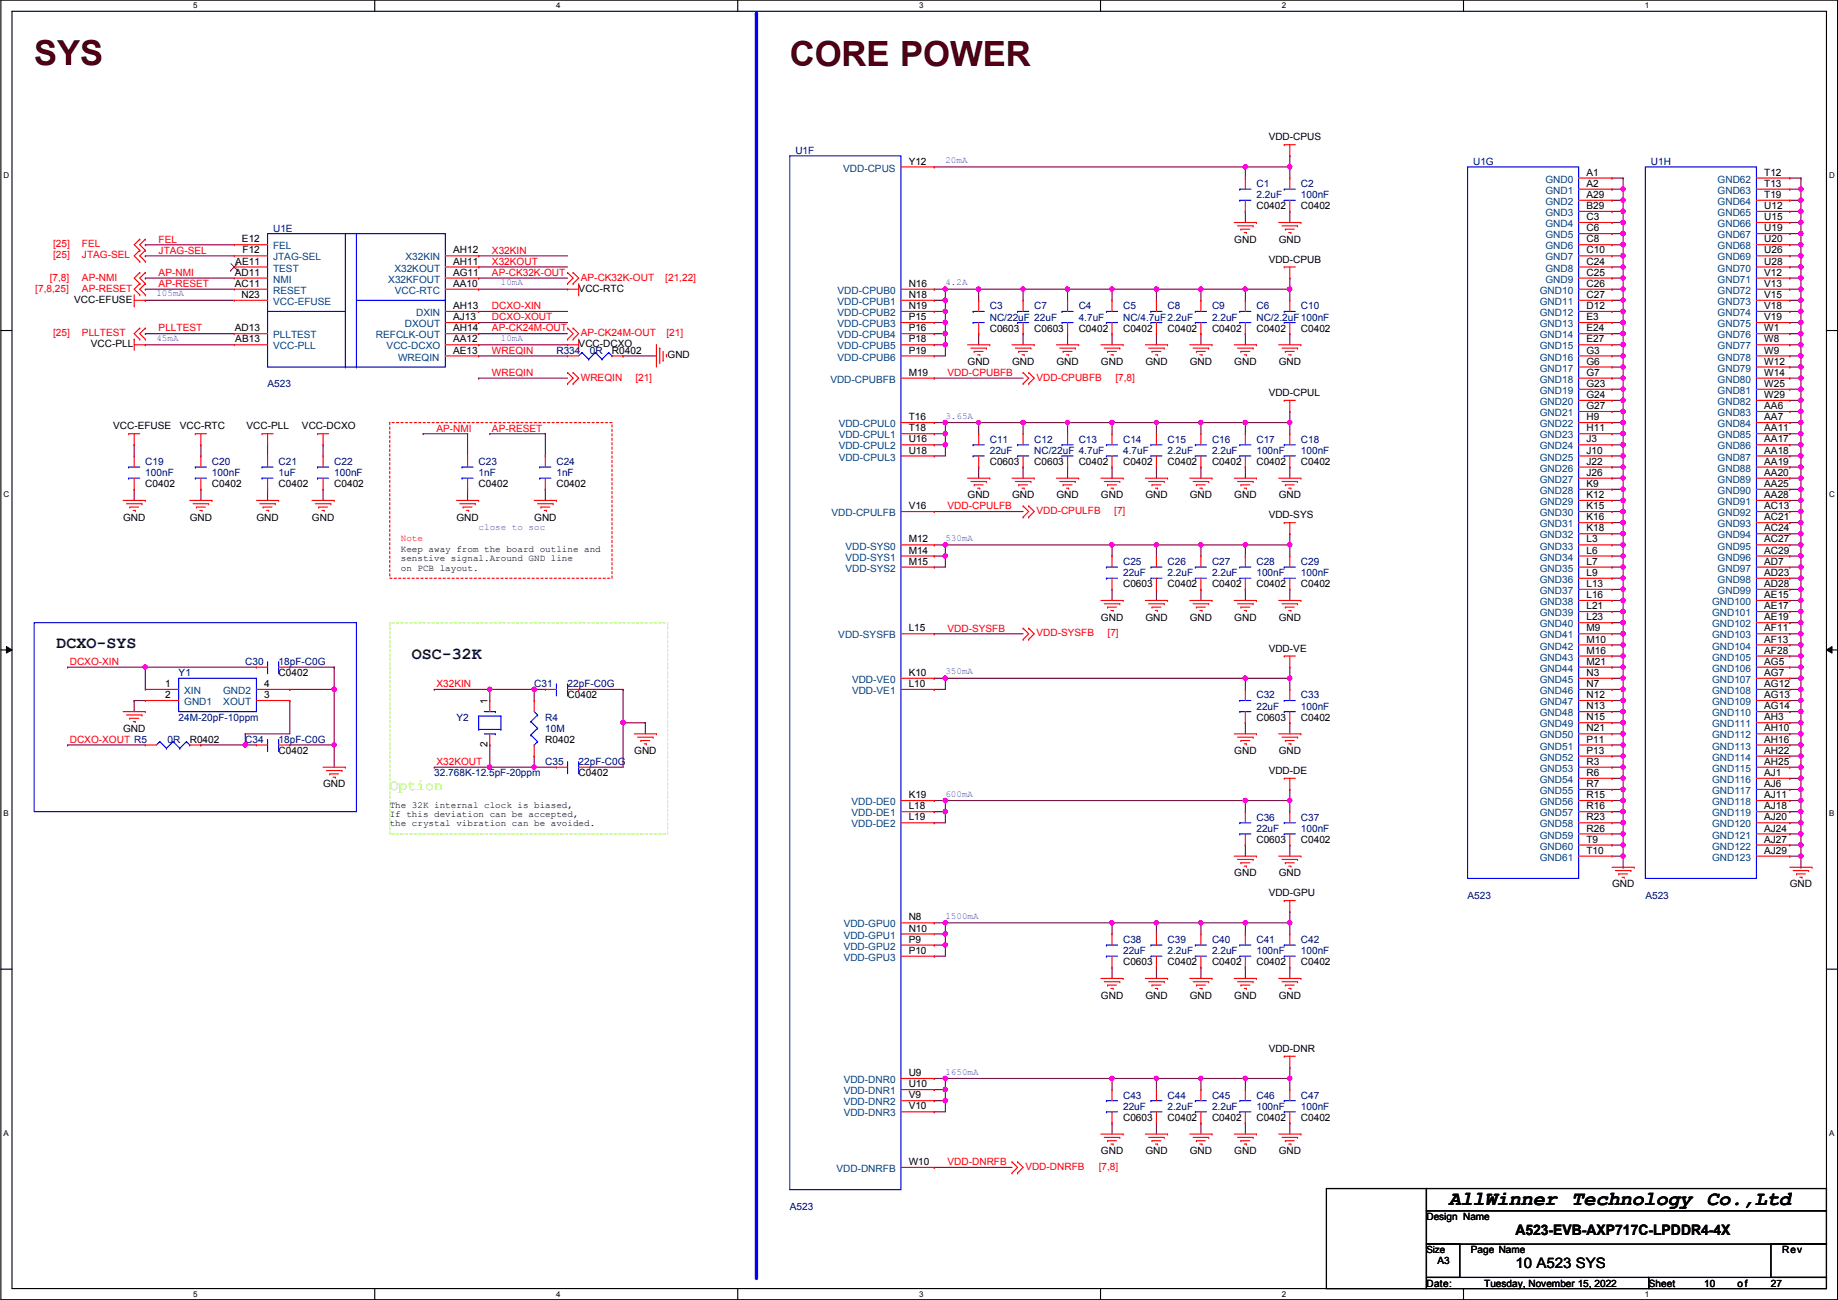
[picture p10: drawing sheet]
<svg xmlns="http://www.w3.org/2000/svg" width="420mm" height="297mm" viewBox="0 0 420 297" stroke-linecap="round" stroke-linejoin="round" font-family="sans-serif">
<defs><g id="words">
<g font-size="7.9" fill="#400000">
<text x="7.8" y="14.9">SYS</text>
<text x="180.5" y="15">CORE POWER</text>
</g>
<text font-size="4.6" x="331.2" y="275.4">AllWinner Technology Co.,Ltd</text>
<g font-size="3.8" fill="#000040">
<text x="12.9" y="148">DCXO-SYS</text>
<text x="94.2" y="150.6">OSC-32K</text>
</g>
<text font-size="3.4" fill="#80ff00" x="89.1" y="180.5">Option</text>
<g font-size="3.3">
<text x="346.4" y="282.3">A523-EVB-AXP717C-LPDDR4-4X</text>
<text x="346.4" y="289.8">10 A523 SYS</text>
</g>
<g font-size="2.3" fill="#000080">
<text x="181.8" y="35.1">U1F</text>
<text x="336.8" y="37.7">U1G</text>
<text x="377.4" y="37.7">U1H</text>
<text x="287.2" y="42.8">C1</text>
<text x="287.2" y="45.3">2.2uF</text>
<text x="297.4" y="42.8">C2</text>
<text x="297.4" y="45.3">100nF</text>
<text x="62.4" y="52.9">U1E</text>
<text x="226.3" y="70.7">C3</text>
<text x="236.4" y="70.7">C7</text>
<text x="246.6" y="70.7">C4</text>
<text x="256.7" y="70.7">C5</text>
<text x="266.9" y="70.7">C8</text>
<text x="277.1" y="70.7">C9</text>
<text x="287.2" y="70.7">C6</text>
<text x="297.4" y="70.7">C10</text>
<text x="226.3" y="73.2">NC/22uF 22uF</text>
<text x="246.6" y="73.2">4.7uF</text>
<text x="256.7" y="73.2">NC/4.7uF2.2uF</text>
<text x="277.1" y="73.2">2.2uF</text>
<text x="287.2" y="73.2">NC/2.2uF100nF</text>
<text x="127.2" y="80.9">R334</text>
<text x="134.8" y="80.9">0R</text>
<text x="61.2" y="88.5">A523</text>
<text x="226.3" y="101.2">C11</text>
<text x="236.4" y="101.2">C12</text>
<text x="246.6" y="101.2">C13</text>
<text x="256.7" y="101.2">C14</text>
<text x="266.9" y="101.2">C15</text>
<text x="277.1" y="101.2">C16</text>
<text x="287.2" y="101.2">C17</text>
<text x="297.4" y="101.2">C18</text>
<text x="33.2" y="106.3">C19</text>
<text x="48.5" y="106.3">C20</text>
<text x="63.7" y="106.3">C21</text>
<text x="76.4" y="106.3">C22</text>
<text x="109.4" y="106.3">C23</text>
<text x="127.2" y="106.3">C24</text>
<text x="226.3" y="103.7">22uF</text>
<text x="236.4" y="103.7">NC/22uF 4.7uF</text>
<text x="256.7" y="103.7">4.7uF</text>
<text x="266.9" y="103.7">2.2uF</text>
<text x="277.1" y="103.7">2.2uF</text>
<text x="287.2" y="103.7">100nF</text>
<text x="297.4" y="103.7">100nF</text>
<text x="33.2" y="108.8">100nF</text>
<text x="48.5" y="108.8">100nF</text>
<text x="63.7" y="108.8">1uF</text>
<text x="76.4" y="108.8">100nF</text>
<text x="109.4" y="108.8">1nF</text>
<text x="127.2" y="108.8">1nF</text>
<text x="256.7" y="129.1">C25</text>
<text x="256.7" y="131.7">22uF</text>
<text x="266.9" y="129.1">C26</text>
<text x="266.9" y="131.7">2.2uF</text>
<text x="277.1" y="129.1">C27</text>
<text x="277.1" y="131.7">2.2uF</text>
<text x="287.2" y="129.1">C28</text>
<text x="287.2" y="131.7">100nF</text>
<text x="297.4" y="129.1">C29</text>
<text x="297.4" y="131.7">100nF</text>
<text x="40.8" y="154.5">Y1</text>
<text x="56.1" y="152">C30</text>
<text x="63.7" y="152">18pF-C0G</text>
<text x="122.1" y="157.1">C31</text>
<text x="129.7" y="157.1">22pF-C0G</text>
<text x="287.2" y="159.6">C32</text>
<text x="297.4" y="159.6">C33</text>
<text x="40.8" y="164.7">24M-20pF-10ppm</text>
<text x="104.3" y="164.7">Y2</text>
<text x="124.7" y="164.7">R4</text>
<text x="124.7" y="167.2">10M</text>
<text x="287.2" y="162.1">22uF</text>
<text x="297.4" y="162.1">100nF</text>
<text x="38.3" y="169.8">0R</text>
<text x="56.1" y="169.8">C34</text>
<text x="63.7" y="169.8">18pF-C0G</text>
<text x="99.3" y="177.4">32.768K-12.5pF-20ppm</text>
<text x="124.7" y="174.8">C35</text>
<text x="132.3" y="174.8">22pF-C0G</text>
<text x="287.2" y="187.5">C36</text>
<text x="287.2" y="190.1">22uF</text>
<text x="297.4" y="187.5">C37</text>
<text x="297.4" y="190.1">100nF</text>
<text x="335.5" y="205.3">A523</text>
<text x="376.1" y="205.3">A523</text>
<text x="256.7" y="215.5">C38</text>
<text x="266.9" y="215.5">C39</text>
<text x="277.1" y="215.5">C40</text>
<text x="287.2" y="215.5">C41</text>
<text x="297.4" y="215.5">C42</text>
<text x="256.7" y="218">22uF</text>
<text x="266.9" y="218">2.2uF</text>
<text x="277.1" y="218">2.2uF</text>
<text x="287.2" y="218">100nF</text>
<text x="297.4" y="218">100nF</text>
<text x="256.7" y="251">C43</text>
<text x="266.9" y="251">C44</text>
<text x="277.1" y="251">C45</text>
<text x="287.2" y="251">C46</text>
<text x="297.4" y="251">C47</text>
<text x="256.7" y="253.6">22uF</text>
<text x="266.9" y="253.6">2.2uF</text>
<text x="277.1" y="253.6">2.2uF</text>
<text x="287.2" y="253.6">100nF</text>
<text x="297.4" y="253.6">100nF</text>
<text x="180.5" y="276.4">A523</text>
</g>
<g font-size="2.3">
<text x="290" y="32.1">VDD-CPUS</text>
<text x="207.7" y="37.6">Y12</text>
<text x="362.7" y="40.1">A1</text>
<text x="403.3" y="40.1">T12</text>
<text x="287.2" y="47.8">C0402</text>
<text x="297.4" y="47.8">C0402</text>
<text x="362.7" y="42.7">A2</text>
<text x="362.7" y="45.2">A29</text>
<text x="362.7" y="47.8">B29</text>
<text x="403.3" y="42.7">T13</text>
<text x="403.3" y="45.2">T19</text>
<text x="403.3" y="47.8">U12</text>
<text x="362.7" y="50.3">C3</text>
<text x="362.7" y="52.8">C6</text>
<text x="403.3" y="50.3">U15</text>
<text x="403.3" y="52.8">U19</text>
<text x="55.3" y="55.4">E12</text>
<text x="55.4" y="57.9">F12</text>
<text x="103.6" y="57.9">AH12</text>
<text x="282.1" y="55.5">GND</text>
<text x="292.3" y="55.5">GND</text>
<text x="362.7" y="55.4">C8</text>
<text x="362.7" y="57.9">C10</text>
<text x="403.3" y="55.4">U20</text>
<text x="403.3" y="57.9">U26</text>
<text x="53.7" y="63">AD11</text>
<text x="53.7" y="65.5">AC11</text>
<text x="53.8" y="60.5">AE11</text>
<text x="103.6" y="60.5">AH11</text>
<text x="103.6" y="63">AG11</text>
<text x="103.6" y="65.5">AA10</text>
<text x="207.7" y="65.5">N16</text>
<text x="290" y="60">VDD-CPUB</text>
<text x="362.7" y="60.5">C24</text>
<text x="362.7" y="63">C25</text>
<text x="362.7" y="65.5">C26</text>
<text x="403.3" y="60.5">U28</text>
<text x="403.3" y="63">V12</text>
<text x="403.3" y="65.5">V13</text>
<text x="17" y="69.2">VCC-EFUSE</text>
<text x="55.2" y="68.1">N23</text>
<text x="103.6" y="70.6">AH13</text>
<text x="132.3" y="66.6">VCC-RTC</text>
<text x="207.7" y="68.1">N18</text>
<text x="207.7" y="70.6">N19</text>
<text x="362.7" y="68.1">C27</text>
<text x="362.7" y="70.6">D12</text>
<text x="403.3" y="68.1">V15</text>
<text x="403.3" y="70.6">V18</text>
<text x="53.7" y="75.7">AD13</text>
<text x="103.6" y="73.2">AJ13</text>
<text x="103.6" y="75.7">AH14</text>
<text x="207.7" y="73.2">P15</text>
<text x="207.7" y="75.7">P16</text>
<text x="226.3" y="75.8">C0603</text>
<text x="236.4" y="75.8">C0603</text>
<text x="246.6" y="75.8">C0402</text>
<text x="256.7" y="75.8">C0402</text>
<text x="266.9" y="75.8">C0402</text>
<text x="277.1" y="75.8">C0402</text>
<text x="287.2" y="75.8">C0402</text>
<text x="297.4" y="75.8">C0402</text>
<text x="362.7" y="73.2">E3</text>
<text x="362.7" y="75.7">E24</text>
<text x="403.3" y="73.2">V19</text>
<text x="403.3" y="75.7">W1</text>
<text x="20.8" y="79.3">VCC-PLL</text>
<text x="53.8" y="78.2">AB13</text>
<text x="103.6" y="80.8">AE13</text>
<text x="103.6" y="78.2">AA12</text>
<text x="132.3" y="79.3">VCC-DCXO</text>
<text x="139.9" y="80.9">R0402</text>
<text x="152.6" y="81.9">GND</text>
<text x="207.7" y="78.2">P18</text>
<text x="207.7" y="80.8">P19</text>
<text x="221.2" y="83.4">GND</text>
<text x="231.3" y="83.4">GND</text>
<text x="241.5" y="83.4">GND</text>
<text x="251.7" y="83.4">GND</text>
<text x="261.8" y="83.4">GND</text>
<text x="272" y="83.4">GND</text>
<text x="282.1" y="83.4">GND</text>
<text x="292.3" y="83.4">GND</text>
<text x="362.7" y="78.2">E27</text>
<text x="362.7" y="80.8">G3</text>
<text x="362.7" y="83.3">G6</text>
<text x="403.3" y="78.2">W8</text>
<text x="403.3" y="80.8">W9</text>
<text x="403.3" y="83.3">W12</text>
<text x="207.7" y="85.9">M19</text>
<text x="362.7" y="85.9">G7</text>
<text x="362.7" y="88.4">G23</text>
<text x="403.3" y="85.9">W14</text>
<text x="403.3" y="88.4">W25</text>
<text x="290" y="90.5">VDD-CPUL</text>
<text x="362.7" y="90.9">G24</text>
<text x="362.7" y="93.5">G27</text>
<text x="403.3" y="90.9">W29</text>
<text x="403.3" y="93.5">AA6</text>
<text x="25.9" y="98.1">VCC-EFUSE</text>
<text x="41.1" y="98.1">VCC-RTC</text>
<text x="56.3" y="98.1">VCC-PLL</text>
<text x="69" y="98.1">VCC-DCXO</text>
<text x="207.7" y="96">T16</text>
<text x="207.7" y="98.6">T18</text>
<text x="207.7" y="101.1">U16</text>
<text x="362.7" y="96">H9</text>
<text x="362.7" y="98.6">H11</text>
<text x="362.7" y="101.1">J3</text>
<text x="403.3" y="96">AA7</text>
<text x="403.3" y="98.6">AA11</text>
<text x="403.3" y="101.1">AA17</text>
<text x="207.7" y="103.6">U18</text>
<text x="226.3" y="106.3">C0603</text>
<text x="236.4" y="106.3">C0603</text>
<text x="246.6" y="106.3">C0402</text>
<text x="256.7" y="106.3">C0402</text>
<text x="266.9" y="106.3">C0402</text>
<text x="277.1" y="106.3">C0402</text>
<text x="287.2" y="106.3">C0402</text>
<text x="297.4" y="106.3">C0402</text>
<text x="362.7" y="103.6">J10</text>
<text x="362.7" y="106.2">J22</text>
<text x="403.3" y="103.6">AA18</text>
<text x="403.3" y="106.2">AA19</text>
<text x="33.2" y="111.3">C0402</text>
<text x="48.5" y="111.3">C0402</text>
<text x="63.7" y="111.3">C0402</text>
<text x="76.4" y="111.3">C0402</text>
<text x="109.4" y="111.3">C0402</text>
<text x="127.2" y="111.3">C0402</text>
<text x="221.2" y="113.9">GND</text>
<text x="231.3" y="113.9">GND</text>
<text x="241.5" y="113.9">GND</text>
<text x="251.7" y="113.9">GND</text>
<text x="261.8" y="113.9">GND</text>
<text x="272" y="113.9">GND</text>
<text x="282.1" y="113.9">GND</text>
<text x="292.3" y="113.9">GND</text>
<text x="362.7" y="108.7">J26</text>
<text x="362.7" y="111.3">K9</text>
<text x="362.7" y="113.8">K12</text>
<text x="403.3" y="108.7">AA20</text>
<text x="403.3" y="111.3">AA25</text>
<text x="403.3" y="113.8">AA28</text>
<text x="28.1" y="119">GND</text>
<text x="43.4" y="119">GND</text>
<text x="58.6" y="119">GND</text>
<text x="71.3" y="119">GND</text>
<text x="104.3" y="119">GND</text>
<text x="122.1" y="119">GND</text>
<text x="207.7" y="116.3">V16</text>
<text x="290" y="118.4">VDD-SYS</text>
<text x="362.7" y="116.3">K15</text>
<text x="362.7" y="118.9">K16</text>
<text x="403.3" y="116.3">AC13</text>
<text x="403.3" y="118.9">AC21</text>
<text x="207.7" y="124">M12</text>
<text x="362.7" y="121.4">K18</text>
<text x="362.7" y="124">L3</text>
<text x="403.3" y="121.4">AC24</text>
<text x="403.3" y="124">AC27</text>
<text x="207.7" y="126.5">M14</text>
<text x="207.7" y="129">M15</text>
<text x="362.7" y="126.5">L6</text>
<text x="362.7" y="129">L7</text>
<text x="362.7" y="131.6">L9</text>
<text x="403.3" y="126.5">AC29</text>
<text x="403.3" y="129">AD7</text>
<text x="403.3" y="131.6">AD23</text>
<text x="256.7" y="134.2">C0603</text>
<text x="266.9" y="134.2">C0402</text>
<text x="277.1" y="134.2">C0402</text>
<text x="287.2" y="134.2">C0402</text>
<text x="297.4" y="134.2">C0402</text>
<text x="362.7" y="134.1">L13</text>
<text x="362.7" y="136.7">L16</text>
<text x="403.3" y="134.1">AD28</text>
<text x="403.3" y="136.7">AE15</text>
<text x="251.7" y="141.8">GND</text>
<text x="261.8" y="141.8">GND</text>
<text x="272" y="141.8">GND</text>
<text x="282.1" y="141.8">GND</text>
<text x="292.3" y="141.8">GND</text>
<text x="362.7" y="139.2">L21</text>
<text x="362.7" y="141.7">L23</text>
<text x="403.3" y="139.2">AE17</text>
<text x="403.3" y="141.7">AE19</text>
<text x="207.7" y="144.3">L15</text>
<text x="290" y="148.9">VDD-VE</text>
<text x="362.7" y="144.3">M9</text>
<text x="362.7" y="146.8">M10</text>
<text x="362.7" y="149.4">M16</text>
<text x="403.3" y="144.3">AF11</text>
<text x="403.3" y="146.8">AF13</text>
<text x="403.3" y="149.4">AF28</text>
<text x="63.7" y="154.5">C0402</text>
<text x="207.7" y="154.4">K10</text>
<text x="362.7" y="151.9">M21</text>
<text x="362.7" y="154.4">N3</text>
<text x="403.3" y="151.9">AG5</text>
<text x="403.3" y="154.4">AG7</text>
<text x="37.8" y="157">1</text>
<text x="37.8" y="159.5">2</text>
<text x="60.4" y="157">4</text>
<text x="60.4" y="159.5">3</text>
<text x="111.4" y="160.8" transform="rotate(-90 111.4 160.8)">1</text>
<text x="129.7" y="159.6">C0402</text>
<text x="207.7" y="157">L10</text>
<text x="362.7" y="157">N7</text>
<text x="362.7" y="159.5">N12</text>
<text x="403.3" y="157">AG12</text>
<text x="403.3" y="159.5">AG13</text>
<text x="28.1" y="167.2">GND</text>
<text x="287.2" y="164.7">C0603</text>
<text x="297.4" y="164.7">C0402</text>
<text x="362.7" y="162.1">N13</text>
<text x="362.7" y="164.6">N15</text>
<text x="362.7" y="167.1">N21</text>
<text x="403.3" y="162.1">AG14</text>
<text x="403.3" y="164.6">AH3</text>
<text x="403.3" y="167.1">AH10</text>
<text x="43.4" y="169.8">R0402</text>
<text x="63.7" y="172.3">C0402</text>
<text x="111.4" y="170.7" transform="rotate(-90 111.4 170.7)">2</text>
<text x="124.7" y="169.8">R0402</text>
<text x="145" y="172.3">GND</text>
<text x="282.1" y="172.3">GND</text>
<text x="292.3" y="172.3">GND</text>
<text x="362.7" y="169.7">P11</text>
<text x="362.7" y="172.2">P13</text>
<text x="403.3" y="169.7">AH16</text>
<text x="403.3" y="172.2">AH22</text>
<text x="73.9" y="179.9">GND</text>
<text x="132.3" y="177.4">C0402</text>
<text x="290" y="176.9">VDD-DE</text>
<text x="362.7" y="174.8">R3</text>
<text x="362.7" y="177.3">R6</text>
<text x="362.7" y="179.8">R7</text>
<text x="403.3" y="174.8">AH25</text>
<text x="403.3" y="177.3">AJ1</text>
<text x="403.3" y="179.8">AJ6</text>
<text x="207.7" y="182.4">K19</text>
<text x="207.7" y="184.9">L18</text>
<text x="362.7" y="182.4">R15</text>
<text x="362.7" y="184.9">R16</text>
<text x="403.3" y="182.4">AJ11</text>
<text x="403.3" y="184.9">AJ18</text>
<text x="207.7" y="187.5">L19</text>
<text x="362.7" y="187.5">R23</text>
<text x="362.7" y="190">R26</text>
<text x="403.3" y="187.5">AJ20</text>
<text x="403.3" y="190">AJ24</text>
<text x="287.2" y="192.6">C0603</text>
<text x="297.4" y="192.6">C0402</text>
<text x="362.7" y="192.5">T9</text>
<text x="362.7" y="195.1">T10</text>
<text x="403.3" y="192.5">AJ27</text>
<text x="403.3" y="195.1">AJ29</text>
<text x="282.1" y="200.2">GND</text>
<text x="292.3" y="200.2">GND</text>
<text x="368.5" y="202.8">GND</text>
<text x="409.1" y="202.8">GND</text>
<text x="290" y="204.8">VDD-GPU</text>
<text x="207.7" y="210.3">N8</text>
<text x="207.7" y="212.9">N10</text>
<text x="207.7" y="215.4">P9</text>
<text x="207.7" y="217.9">P10</text>
<text x="256.7" y="220.6">C0603</text>
<text x="266.9" y="220.6">C0402</text>
<text x="277.1" y="220.6">C0402</text>
<text x="287.2" y="220.6">C0402</text>
<text x="297.4" y="220.6">C0402</text>
<text x="251.7" y="228.2">GND</text>
<text x="261.8" y="228.2">GND</text>
<text x="272" y="228.2">GND</text>
<text x="282.1" y="228.2">GND</text>
<text x="292.3" y="228.2">GND</text>
<text x="207.7" y="245.9">U9</text>
<text x="290" y="240.4">VDD-DNR</text>
<text x="207.7" y="248.4">U10</text>
<text x="207.7" y="251">V9</text>
<text x="207.7" y="253.5">V10</text>
<text x="256.7" y="256.1">C0603</text>
<text x="266.9" y="256.1">C0402</text>
<text x="277.1" y="256.1">C0402</text>
<text x="287.2" y="256.1">C0402</text>
<text x="297.4" y="256.1">C0402</text>
<text x="251.7" y="263.7">GND</text>
<text x="261.8" y="263.7">GND</text>
<text x="272" y="263.7">GND</text>
<text x="282.1" y="263.7">GND</text>
<text x="292.3" y="263.7">GND</text>
<text x="207.7" y="266.2">W10</text>
<text x="326.1" y="278.7">Design Name</text>
<text x="336.2" y="286.3">Page Name</text>
<text x="407.4" y="286.3">Rev</text>
<text x="326.1" y="294">Date:</text>
<text x="328.6" y="288.9">A3</text>
<text x="339.3" y="294">Tuesday, November 15, 2022</text>
<text x="376.9" y="294">Sheet</text>
<text x="389.6" y="294">10</text>
<text x="397.2" y="294">of</text>
<text x="404.8" y="294">27</text>
</g>
<g font-size="2.3" fill="#004080">
<text x="192.7" y="39.2">VDD-CPUS</text>
<text x="353.3" y="41.7">GND0</text>
<text x="392.6" y="41.7">GND62</text>
<text x="353.3" y="44.3">GND1</text>
<text x="353.3" y="46.8">GND2</text>
<text x="392.6" y="44.3">GND63</text>
<text x="392.6" y="46.8">GND64</text>
<text x="353.3" y="49.4">GND3</text>
<text x="353.3" y="51.9">GND4</text>
<text x="392.6" y="49.4">GND65</text>
<text x="392.6" y="51.9">GND66</text>
<text x="62.4" y="57">FEL</text>
<text x="62.4" y="59.5">JTAG-SEL</text>
<text x="92.7" y="59.5">X32KIN</text>
<text x="353.3" y="54.4">GND5</text>
<text x="353.3" y="57">GND6</text>
<text x="353.3" y="59.5">GND7</text>
<text x="392.6" y="54.4">GND67</text>
<text x="392.6" y="57">GND68</text>
<text x="392.6" y="59.5">GND69</text>
<text x="62.4" y="62.1">TEST</text>
<text x="62.4" y="64.6">NMI</text>
<text x="88.8" y="64.6">X32KFOUT</text>
<text x="90.2" y="62.1">X32KOUT</text>
<text x="353.3" y="62.1">GND8</text>
<text x="353.3" y="64.6">GND9</text>
<text x="392.6" y="62.1">GND70</text>
<text x="392.6" y="64.6">GND71</text>
<text x="62.4" y="67.1">RESET</text>
<text x="62.4" y="69.7">VCC-EFUSE</text>
<text x="90.2" y="67.1">VCC-RTC</text>
<text x="191.5" y="67.1">VDD-CPUB0</text>
<text x="191.5" y="69.7">VDD-CPUB1</text>
<text x="352" y="67.1">GND10</text>
<text x="352" y="69.7">GND11</text>
<text x="392.6" y="67.1">GND72</text>
<text x="392.6" y="69.7">GND73</text>
<text x="62.4" y="77.3">PLLTEST</text>
<text x="85.9" y="77.3">REFCLK-OUT</text>
<text x="92.6" y="74.8">DXOUT</text>
<text x="95.1" y="72.2">DXIN</text>
<text x="191.5" y="72.2">VDD-CPUB2</text>
<text x="191.5" y="74.8">VDD-CPUB3</text>
<text x="191.5" y="77.3">VDD-CPUB4</text>
<text x="352" y="72.2">GND12</text>
<text x="352" y="74.8">GND13</text>
<text x="352" y="77.3">GND14</text>
<text x="392.6" y="72.2">GND74</text>
<text x="392.6" y="74.8">GND75</text>
<text x="392.6" y="77.3">GND76</text>
<text x="62.4" y="79.8">VCC-PLL</text>
<text x="88.4" y="79.8">VCC-DCXO</text>
<text x="91" y="82.4">WREQIN</text>
<text x="191.5" y="79.8">VDD-CPUB5</text>
<text x="191.5" y="82.4">VDD-CPUB6</text>
<text x="352" y="79.8">GND15</text>
<text x="352" y="82.4">GND16</text>
<text x="392.6" y="79.8">GND77</text>
<text x="392.6" y="82.4">GND78</text>
<text x="189.8" y="87.5">VDD-CPUBFB</text>
<text x="352" y="84.9">GND17</text>
<text x="352" y="87.5">GND18</text>
<text x="392.6" y="84.9">GND79</text>
<text x="392.6" y="87.5">GND80</text>
<text x="352" y="90">GND19</text>
<text x="352" y="92.5">GND20</text>
<text x="352" y="95.1">GND21</text>
<text x="392.6" y="90">GND81</text>
<text x="392.6" y="92.5">GND82</text>
<text x="392.6" y="95.1">GND83</text>
<text x="191.7" y="97.6">VDD-CPUL0</text>
<text x="191.7" y="100.2">VDD-CPUL1</text>
<text x="352" y="97.6">GND22</text>
<text x="352" y="100.2">GND23</text>
<text x="392.6" y="97.6">GND84</text>
<text x="392.6" y="100.2">GND85</text>
<text x="191.7" y="102.7">VDD-CPUL2</text>
<text x="191.7" y="105.2">VDD-CPUL3</text>
<text x="352" y="102.7">GND24</text>
<text x="352" y="105.2">GND25</text>
<text x="352" y="107.8">GND26</text>
<text x="392.6" y="102.7">GND86</text>
<text x="392.6" y="105.2">GND87</text>
<text x="392.6" y="107.8">GND88</text>
<text x="352" y="110.3">GND27</text>
<text x="352" y="112.9">GND28</text>
<text x="392.6" y="110.3">GND89</text>
<text x="392.6" y="112.9">GND90</text>
<text x="190.1" y="117.9">VDD-CPULFB</text>
<text x="352" y="115.4">GND29</text>
<text x="352" y="117.9">GND30</text>
<text x="392.6" y="115.4">GND91</text>
<text x="392.6" y="117.9">GND92</text>
<text x="193.3" y="125.6">VDD-SYS0</text>
<text x="352" y="120.5">GND31</text>
<text x="352" y="123">GND32</text>
<text x="352" y="125.6">GND33</text>
<text x="392.6" y="120.5">GND93</text>
<text x="392.6" y="123">GND94</text>
<text x="392.6" y="125.6">GND95</text>
<text x="193.3" y="128.1">VDD-SYS1</text>
<text x="193.3" y="130.6">VDD-SYS2</text>
<text x="352" y="128.1">GND34</text>
<text x="352" y="130.6">GND35</text>
<text x="392.6" y="128.1">GND96</text>
<text x="392.6" y="130.6">GND97</text>
<text x="352" y="133.2">GND36</text>
<text x="352" y="135.7">GND37</text>
<text x="392.6" y="133.2">GND98</text>
<text x="392.6" y="135.7">GND99</text>
<text x="352" y="138.3">GND38</text>
<text x="352" y="140.8">GND39</text>
<text x="352" y="143.3">GND40</text>
<text x="391.4" y="138.3">GND100</text>
<text x="391.4" y="140.8">GND101</text>
<text x="391.4" y="143.3">GND102</text>
<text x="191.6" y="145.9">VDD-SYSFB</text>
<text x="352" y="145.9">GND41</text>
<text x="352" y="148.4">GND42</text>
<text x="391.4" y="145.9">GND103</text>
<text x="391.4" y="148.4">GND104</text>
<text x="352" y="151">GND43</text>
<text x="352" y="153.5">GND44</text>
<text x="391.4" y="151">GND105</text>
<text x="391.4" y="153.5">GND106</text>
<text x="42.1" y="158.6">XIN</text>
<text x="42.1" y="161.1">GND1</text>
<text x="51" y="158.6">GND2</text>
<text x="51" y="161.1">XOUT</text>
<text x="194.8" y="156">VDD-VE0</text>
<text x="194.8" y="158.6">VDD-VE1</text>
<text x="352" y="156">GND45</text>
<text x="352" y="158.6">GND46</text>
<text x="352" y="161.1">GND47</text>
<text x="391.4" y="156">GND107</text>
<text x="391.4" y="158.6">GND108</text>
<text x="391.4" y="161.1">GND109</text>
<text x="352" y="163.7">GND48</text>
<text x="352" y="166.2">GND49</text>
<text x="391.4" y="163.7">GND110</text>
<text x="391.4" y="166.2">GND111</text>
<text x="352" y="168.7">GND50</text>
<text x="352" y="171.3">GND51</text>
<text x="352" y="173.8">GND52</text>
<text x="391.4" y="168.7">GND112</text>
<text x="391.4" y="171.3">GND113</text>
<text x="391.4" y="173.8">GND114</text>
<text x="352" y="176.4">GND53</text>
<text x="352" y="178.9">GND54</text>
<text x="391.4" y="176.4">GND115</text>
<text x="391.4" y="178.9">GND116</text>
<text x="194.6" y="184">VDD-DE0</text>
<text x="352" y="181.4">GND55</text>
<text x="352" y="184">GND56</text>
<text x="391.4" y="181.4">GND117</text>
<text x="391.4" y="184">GND118</text>
<text x="194.6" y="186.5">VDD-DE1</text>
<text x="194.6" y="189.1">VDD-DE2</text>
<text x="352" y="186.5">GND57</text>
<text x="352" y="189.1">GND58</text>
<text x="352" y="191.6">GND59</text>
<text x="391.4" y="186.5">GND119</text>
<text x="391.4" y="189.1">GND120</text>
<text x="391.4" y="191.6">GND121</text>
<text x="352" y="194.1">GND60</text>
<text x="352" y="196.7">GND61</text>
<text x="391.4" y="194.1">GND122</text>
<text x="391.4" y="196.7">GND123</text>
<text x="192.9" y="211.9">VDD-GPU0</text>
<text x="192.9" y="214.5">VDD-GPU1</text>
<text x="192.9" y="217">VDD-GPU2</text>
<text x="192.9" y="219.5">VDD-GPU3</text>
<text x="192.9" y="247.5">VDD-DNR0</text>
<text x="192.9" y="250">VDD-DNR1</text>
<text x="192.9" y="252.6">VDD-DNR2</text>
<text x="192.9" y="255.1">VDD-DNR3</text>
<text x="191.2" y="267.8">VDD-DNRFB</text>
</g>
<g font-size="2.3" fill="#f00">
<text x="12.1" y="56.5">[25]</text>
<text x="12.1" y="59">[25]</text>
<text x="18.7" y="56.5">FEL</text>
<text x="18.7" y="59">JTAG-SEL</text>
<text x="36.3" y="55.4">FEL</text>
<text x="36.3" y="58">JTAG-SEL</text>
<text x="112.5" y="58">X32KIN</text>
<text x="11.4" y="64.1">[7,8]</text>
<text x="18.7" y="64.1">AP-NMI</text>
<text x="36.3" y="63">AP-NMI</text>
<text x="36.3" y="65.6">AP-RESET</text>
<text x="112.5" y="60.5">X32KOUT</text>
<text x="112.5" y="63">AP-CK32K-OUT</text>
<text x="132.8" y="64.1">AP-CK32K-OUT</text>
<text x="152.1" y="64.1">[21,22]</text>
<text x="8.1" y="66.6">[7,8,25]</text>
<text x="18.7" y="66.6">AP-RESET</text>
<text x="112.5" y="70.7">DCXO-XIN</text>
<text x="12.1" y="76.8">[25]</text>
<text x="18.7" y="76.8">PLLTEST</text>
<text x="36.3" y="75.7">PLLTEST</text>
<text x="112.5" y="73.2">DCXO-XOUT</text>
<text x="112.5" y="75.7">AP-CK24M-OUT</text>
<text x="132.8" y="76.8">AP-CK24M-OUT</text>
<text x="152.3" y="76.8">[21]</text>
<text x="112.5" y="80.8">WREQIN</text>
<text x="112.5" y="85.9">WREQIN</text>
<text x="132.8" y="87">WREQIN</text>
<text x="145.2" y="87">[21]</text>
<text x="216.6" y="85.9">VDD-CPUBFB</text>
<text x="236.9" y="87">VDD-CPUBFB</text>
<text x="255" y="87">[7,8]</text>
<text x="99.8" y="98.6">AP-NMI</text>
<text x="112.5" y="98.6">AP-RESET</text>
<text x="216.6" y="116.4">VDD-CPULFB</text>
<text x="236.9" y="117.4">VDD-CPULFB</text>
<text x="254.7" y="117.4">[7]</text>
<text x="216.6" y="144.3">VDD-SYSFB</text>
<text x="236.9" y="145.4">VDD-SYSFB</text>
<text x="253.2" y="145.4">[7]</text>
<text x="15.9" y="151.9">DCXO-XIN</text>
<text x="99.8" y="157">X32KIN</text>
<text x="15.9" y="169.7">DCXO-XOUT R5</text>
<text x="99.8" y="174.8">X32KOUT</text>
<text x="216.6" y="266.2">VDD-DNRFB</text>
<text x="234.4" y="267.3">VDD-DNRFB</text>
<text x="251.2" y="267.3">[7,8]</text>
</g>
<text font-size="2.2" x="326.1" y="286.3">Size</text>
<g font-size="2.1" fill="#8000ff">
<text x="216.1" y="37.3">20mA</text>
<text x="114.5" y="65.2">10mA</text>
<text x="216.1" y="65.2">4.2A</text>
<text x="35.8" y="67.7">105mA</text>
<text x="35.8" y="77.9">45mA</text>
<text x="114.5" y="77.9">10mA</text>
<text x="216.1" y="95.7">3.65A</text>
<text x="109.4" y="121.1">close to soc</text>
<text x="216.1" y="123.6">530mA</text>
<text x="216.1" y="154.1">350mA</text>
<text x="216.1" y="182">600mA</text>
<text x="216.1" y="210">1500mA</text>
<text x="216.1" y="245.5">1650mA</text>
</g>
<text font-size="2.1" fill="#f00" x="91.6" y="123.6">Note</text>
<g font-size="2.1">
<text x="91.6" y="126.2">Keep away from the board outline and</text>
<text x="91.6" y="128.3">senstive signal.Around GND line</text>
<text x="91.6" y="130.4">on PCB layout.</text>
<text x="89.1" y="184.6">The 32K internal clock is biased,</text>
<text x="89.1" y="186.7">If this deviation can be accepted,</text>
<text x="89.1" y="188.8">the crystal vibration can be avoided.</text>
</g>
<g font-size="1.8">
<text x="44.2" y="1.9">5</text>
<text x="127.1" y="1.9">4</text>
<text x="210.1" y="1.9">3</text>
<text x="293" y="1.9">2</text>
<text x="376" y="1.9">1</text>
<text x=".8" y="40.6">D</text>
<text x="418.2" y="40.6">D</text>
<text x=".8" y="113.6">C</text>
<text x="418.2" y="113.6">C</text>
<text x=".8" y="186.6">B</text>
<text x="418.2" y="186.6">B</text>
<text x=".8" y="259.5">A</text>
<text x="418.2" y="259.5">A</text>
<text x="44.2" y="296.3">5</text>
<text x="127.1" y="296.3">4</text>
<text x="210.1" y="296.3">3</text>
<text x="293" y="296.3">2</text>
<text x="376" y="296.3">1</text>
</g>
</g></defs>
<path d="M.2 0h419.9v297h-419.9zM2.7 2.6h414.8v291.8h-414.8z" fill="none" stroke="#000" stroke-width=".25"/>
<g fill="#fff">
<path d="M44.2 .3h1v2h-1z"/>
<path d="M44.2 294.7h1v2h-1z"/>
</g>
<path d="M85.7 0v2.6M85.7 294.4v2.6" fill="none" stroke="#000" stroke-width=".25"/>
<g fill="#fff">
<path d="M127.1 .3h1v2h-1z"/>
<path d="M127.1 294.7h1v2h-1z"/>
</g>
<path d="M168.6 0v2.6M168.6 294.4v2.6" fill="none" stroke="#000" stroke-width=".25"/>
<g fill="#fff">
<path d="M210.1 .3h1v2h-1z"/>
<path d="M210.1 294.7h1v2h-1z"/>
</g>
<path d="M251.6 0v2.6M251.6 294.4v2.6" fill="none" stroke="#000" stroke-width=".25"/>
<g fill="#fff">
<path d="M293 .3h1v2h-1z"/>
<path d="M293 294.7h1v2h-1z"/>
</g>
<path d="M334.5 0v2.6M334.5 294.4v2.6" fill="none" stroke="#000" stroke-width=".25"/>
<g fill="#fff">
<path d="M376 .3h1v2h-1z"/>
<path d="M376 294.7h1v2h-1z"/>
<path d="M.8 39h1.3v2h-1.3z"/>
<path d="M418.2 39h1.2v2h-1.2z"/>
<path d="M.8 112h1.3v2h-1.3z"/>
<path d="M418.2 112h1.2v2h-1.2z"/>
</g>
<path d="M.2 75.5h2.5M417.5 75.5h2.6" fill="none" stroke="#000" stroke-width=".25"/>
<g fill="#fff">
<path d="M.8 185h1.2v1.9h-1.2z"/>
<path d="M418.2 185h1.1v1.9h-1.1z"/>
</g>
<path d="M.2 148.5h2.5M417.5 148.5h2.6" fill="none" stroke="#000" stroke-width=".25"/>
<path d="M1.5 147.7l1.2 .8-1.2 .7zM417.5 148.5l1.3-.8v1.5z" fill="#000"/>
<path d="M1.5 147.7l1.2 .8-1.2 .7zM417.5 148.5l1.3-.8v1.5z" fill="none" stroke="#000" stroke-width=".23"/>
<g fill="#fff">
<path d="M.8 257.9h1.2v2h-1.2z"/>
<path d="M418.2 257.9h1.1v2h-1.1z"/>
</g>
<path d="M.2 221.4h2.5M417.5 221.4h2.6" fill="none" stroke="#000" stroke-width=".25"/>
<path d="M7.8 142.3h73.7v43.2h-73.7z" fill="none" stroke="#00f" stroke-width=".25"/>
<path d="M89.1 142.3h63.5v48.2h-63.5z" fill="none" stroke="#80ff00" stroke-width=".25" stroke-dasharray=".5 .5"/>
<path d="M89.1 96.6h50.8v35.5h-50.8z" fill="none" stroke="#f00" stroke-width=".25" stroke-dasharray=".5 .5"/>
<path d="M172.9 3.1v289" fill="none" stroke="#00f" stroke-width=".76"/>
<circle cx="172.9" cy="3.1" r=".38" fill="#00f"/>
<path d="M368.5 40.7h.1M368.5 43.2h.1M368.5 40.7h2.5M371 40.7h.1M371 40.7v2.5h-2.5" fill="none" stroke="#800040" stroke-width=".25"/>
<circle cx="371" cy="43.2" r=".49" fill="#f0f"/>
<circle cx="371" cy="43.2" r=".49" fill="none" stroke="#f0f" stroke-width=".25"/>
<path d="M368.5 45.8h.1M371 43.2h.1M371 43.2v2.6h-2.5" fill="none" stroke="#800040" stroke-width=".25"/>
<circle cx="371" cy="45.7" r=".49" fill="#f0f"/>
<circle cx="371" cy="45.7" r=".49" fill="none" stroke="#f0f" stroke-width=".25"/>
<path d="M368.5 48.3h.1M371 45.8h.1M371 45.8v2.5h-2.5" fill="none" stroke="#800040" stroke-width=".25"/>
<circle cx="371" cy="48.3" r=".49" fill="#f0f"/>
<circle cx="371" cy="48.3" r=".49" fill="none" stroke="#f0f" stroke-width=".25"/>
<path d="M368.5 50.8h.1M371 48.3h.1M371 48.3v2.5h-2.5" fill="none" stroke="#800040" stroke-width=".25"/>
<circle cx="371" cy="50.8" r=".49" fill="#f0f"/>
<circle cx="371" cy="50.8" r=".49" fill="none" stroke="#f0f" stroke-width=".25"/>
<path d="M368.5 53.4h.1M368.5 53.4h2.5" fill="none" stroke="#800040" stroke-width=".25"/>
<circle cx="371" cy="53.4" r=".49" fill="#f0f"/>
<circle cx="371" cy="53.4" r=".49" fill="none" stroke="#f0f" stroke-width=".25"/>
<path d="M368.5 55.9h.1M368.5 55.9h2.5" fill="none" stroke="#800040" stroke-width=".25"/>
<circle cx="371" cy="55.9" r=".49" fill="#f0f"/>
<circle cx="371" cy="55.9" r=".49" fill="none" stroke="#f0f" stroke-width=".25"/>
<path d="M368.5 58.5h.1M371 50.8h.1M371 53.4h.1M371 55.9h.1M371 50.8v7.7h-2.5" fill="none" stroke="#800040" stroke-width=".25"/>
<circle cx="371" cy="58.4" r=".49" fill="#f0f"/>
<circle cx="371" cy="58.4" r=".49" fill="none" stroke="#f0f" stroke-width=".25"/>
<path d="M368.5 61h.1M368.5 61h2.5" fill="none" stroke="#800040" stroke-width=".25"/>
<circle cx="371" cy="61" r=".49" fill="#f0f"/>
<circle cx="371" cy="61" r=".49" fill="none" stroke="#f0f" stroke-width=".25"/>
<path d="M368.5 63.5h.1M368.5 63.5h2.5" fill="none" stroke="#800040" stroke-width=".25"/>
<circle cx="371" cy="63.5" r=".49" fill="#f0f"/>
<circle cx="371" cy="63.5" r=".49" fill="none" stroke="#f0f" stroke-width=".25"/>
<path d="M371 58.5h.1M371 58.5v7.6h-2.5M368.5 66.1h.1M371 61h.1M371 63.5h.1" fill="none" stroke="#800040" stroke-width=".25"/>
<circle cx="371" cy="66.1" r=".49" fill="#f0f"/>
<circle cx="371" cy="66.1" r=".49" fill="none" stroke="#f0f" stroke-width=".25"/>
<path d="M368.5 68.6h.1M368.5 68.6h2.5" fill="none" stroke="#800040" stroke-width=".25"/>
<circle cx="371" cy="68.6" r=".49" fill="#f0f"/>
<circle cx="371" cy="68.6" r=".49" fill="none" stroke="#f0f" stroke-width=".25"/>
<path d="M368.5 71.2h.1M368.5 71.2h2.5" fill="none" stroke="#800040" stroke-width=".25"/>
<circle cx="371" cy="71.1" r=".49" fill="#f0f"/>
<circle cx="371" cy="71.1" r=".49" fill="none" stroke="#f0f" stroke-width=".25"/>
<path d="M368.5 73.7h.1M368.5 73.7h2.5" fill="none" stroke="#800040" stroke-width=".25"/>
<circle cx="371" cy="73.7" r=".49" fill="#f0f"/>
<circle cx="371" cy="73.7" r=".49" fill="none" stroke="#f0f" stroke-width=".25"/>
<path d="M368.5 76.2h.1M368.5 78.8h.1M368.5 76.2h2.5M368.5 78.8h2.5M368.5 81.3h.1M368.5 81.3h2.5" fill="none" stroke="#800040" stroke-width=".25"/>
<circle cx="371" cy="81.3" r=".49" fill="#f0f"/>
<circle cx="371" cy="81.3" r=".49" fill="none" stroke="#f0f" stroke-width=".25"/>
<path d="M368.5 83.9h.1M368.5 83.9h2.5M371 83.9h.1M371 81.3h.1M371 81.3v5.1" fill="none" stroke="#800040" stroke-width=".25"/>
<circle cx="371" cy="83.8" r=".49" fill="#f0f"/>
<circle cx="371" cy="83.8" r=".49" fill="none" stroke="#f0f" stroke-width=".25"/>
<path d="M368.5 86.4h.1M368.5 86.4h2.5" fill="none" stroke="#800040" stroke-width=".25"/>
<circle cx="371" cy="86.4" r=".49" fill="#f0f"/>
<circle cx="371" cy="86.4" r=".49" fill="none" stroke="#f0f" stroke-width=".25"/>
<path d="M371 66.1h.1M371 68.6h.1M371 71.2h.1M371 73.7h.1M371 76.2h.1M371 66.1v12.7" fill="none" stroke="#800040" stroke-width=".25"/>
<circle cx="371" cy="78.8" r=".49" fill="#f0f"/>
<circle cx="371" cy="78.8" r=".49" fill="none" stroke="#f0f" stroke-width=".25"/>
<circle cx="371" cy="76.2" r=".49" fill="#f0f"/>
<circle cx="371" cy="76.2" r=".49" fill="none" stroke="#f0f" stroke-width=".25"/>
<path d="M371 78.8h.1M371 78.8v2.5M368.5 88.9h.1M371 86.4h.1M371 86.4v2.5h-2.5" fill="none" stroke="#800040" stroke-width=".25"/>
<circle cx="371" cy="88.9" r=".49" fill="#f0f"/>
<circle cx="371" cy="88.9" r=".49" fill="none" stroke="#f0f" stroke-width=".25"/>
<path d="M368.5 91.5h.1M368.5 91.5h2.5" fill="none" stroke="#800040" stroke-width=".25"/>
<circle cx="371" cy="91.5" r=".49" fill="#f0f"/>
<circle cx="371" cy="91.5" r=".49" fill="none" stroke="#f0f" stroke-width=".25"/>
<path d="M368.5 94h.1M368.5 94h2.5" fill="none" stroke="#800040" stroke-width=".25"/>
<circle cx="371" cy="94" r=".49" fill="#f0f"/>
<circle cx="371" cy="94" r=".49" fill="none" stroke="#f0f" stroke-width=".25"/>
<path d="M368.5 96.6h.1M368.5 96.6h2.5" fill="none" stroke="#800040" stroke-width=".25"/>
<circle cx="371" cy="96.5" r=".49" fill="#f0f"/>
<circle cx="371" cy="96.5" r=".49" fill="none" stroke="#f0f" stroke-width=".25"/>
<path d="M368.5 99.1h.1M368.5 99.1h2.5" fill="none" stroke="#800040" stroke-width=".25"/>
<circle cx="371" cy="99.1" r=".49" fill="#f0f"/>
<circle cx="371" cy="99.1" r=".49" fill="none" stroke="#f0f" stroke-width=".25"/>
<path d="M368.5 101.6h.1M368.5 101.6h2.5" fill="none" stroke="#800040" stroke-width=".25"/>
<circle cx="371" cy="101.6" r=".49" fill="#f0f"/>
<circle cx="371" cy="101.6" r=".49" fill="none" stroke="#f0f" stroke-width=".25"/>
<path d="M368.5 104.2h.1M368.5 104.2h2.5" fill="none" stroke="#800040" stroke-width=".25"/>
<circle cx="371" cy="104.2" r=".49" fill="#f0f"/>
<circle cx="371" cy="104.2" r=".49" fill="none" stroke="#f0f" stroke-width=".25"/>
<path d="M368.5 106.7h.1M368.5 106.7h2.5M371 106.7h.1M371 104.2h.1M371 104.2v5.1" fill="none" stroke="#800040" stroke-width=".25"/>
<circle cx="371" cy="106.7" r=".49" fill="#f0f"/>
<circle cx="371" cy="106.7" r=".49" fill="none" stroke="#f0f" stroke-width=".25"/>
<path d="M368.5 109.3h.1M368.5 109.3h2.5" fill="none" stroke="#800040" stroke-width=".25"/>
<circle cx="371" cy="109.2" r=".49" fill="#f0f"/>
<circle cx="371" cy="109.2" r=".49" fill="none" stroke="#f0f" stroke-width=".25"/>
<path d="M371 88.9h.1M371 91.5h.1M371 94h.1M371 96.6h.1M371 99.1h.1M371 88.9v15.3M368.5 111.8h.1M371 101.6h.1M371 109.3h.1M371 109.3v2.5h-2.5" fill="none" stroke="#800040" stroke-width=".25"/>
<circle cx="371" cy="111.8" r=".49" fill="#f0f"/>
<circle cx="371" cy="111.8" r=".49" fill="none" stroke="#f0f" stroke-width=".25"/>
<path d="M368.5 114.3h.1M368.5 114.3h2.5" fill="none" stroke="#800040" stroke-width=".25"/>
<circle cx="371" cy="114.3" r=".49" fill="#f0f"/>
<circle cx="371" cy="114.3" r=".49" fill="none" stroke="#f0f" stroke-width=".25"/>
<path d="M368.5 116.9h.1M368.5 116.9h2.5" fill="none" stroke="#800040" stroke-width=".25"/>
<circle cx="371" cy="116.9" r=".49" fill="#f0f"/>
<circle cx="371" cy="116.9" r=".49" fill="none" stroke="#f0f" stroke-width=".25"/>
<path d="M368.5 119.4h.1M368.5 119.4h2.5" fill="none" stroke="#800040" stroke-width=".25"/>
<circle cx="371" cy="119.4" r=".49" fill="#f0f"/>
<circle cx="371" cy="119.4" r=".49" fill="none" stroke="#f0f" stroke-width=".25"/>
<path d="M368.5 122h.1M368.5 122h2.5" fill="none" stroke="#800040" stroke-width=".25"/>
<circle cx="371" cy="121.9" r=".49" fill="#f0f"/>
<circle cx="371" cy="121.9" r=".49" fill="none" stroke="#f0f" stroke-width=".25"/>
<path d="M368.5 124.5h.1M368.5 124.5h2.5" fill="none" stroke="#800040" stroke-width=".25"/>
<circle cx="371" cy="124.5" r=".49" fill="#f0f"/>
<circle cx="371" cy="124.5" r=".49" fill="none" stroke="#f0f" stroke-width=".25"/>
<path d="M368.5 127h.1M368.5 127h2.5" fill="none" stroke="#800040" stroke-width=".25"/>
<circle cx="371" cy="127" r=".49" fill="#f0f"/>
<circle cx="371" cy="127" r=".49" fill="none" stroke="#f0f" stroke-width=".25"/>
<path d="M368.5 129.6h.1M368.5 129.6h2.5M371 129.6h.1M371 127h.1M371 127v5.1" fill="none" stroke="#800040" stroke-width=".25"/>
<circle cx="371" cy="129.6" r=".49" fill="#f0f"/>
<circle cx="371" cy="129.6" r=".49" fill="none" stroke="#f0f" stroke-width=".25"/>
<path d="M368.5 132.1h.1M368.5 132.1h2.5" fill="none" stroke="#800040" stroke-width=".25"/>
<circle cx="371" cy="132.1" r=".49" fill="#f0f"/>
<circle cx="371" cy="132.1" r=".49" fill="none" stroke="#f0f" stroke-width=".25"/>
<path d="M371 111.8h.1M371 114.3h.1M371 116.9h.1M371 119.4h.1M371 111.8v15.2M368.5 134.7h.1M371 122h.1M371 124.5h.1M371 132.1h.1M371 132.1v2.6h-2.5" fill="none" stroke="#800040" stroke-width=".25"/>
<circle cx="371" cy="134.6" r=".49" fill="#f0f"/>
<circle cx="371" cy="134.6" r=".49" fill="none" stroke="#f0f" stroke-width=".25"/>
<path d="M368.5 137.2h.1M368.5 137.2h2.5" fill="none" stroke="#800040" stroke-width=".25"/>
<circle cx="371" cy="137.2" r=".49" fill="#f0f"/>
<circle cx="371" cy="137.2" r=".49" fill="none" stroke="#f0f" stroke-width=".25"/>
<path d="M368.5 139.7h.1M368.5 139.7h2.5" fill="none" stroke="#800040" stroke-width=".25"/>
<circle cx="371" cy="139.7" r=".49" fill="#f0f"/>
<circle cx="371" cy="139.7" r=".49" fill="none" stroke="#f0f" stroke-width=".25"/>
<path d="M368.5 142.3h.1M368.5 142.3h2.5" fill="none" stroke="#800040" stroke-width=".25"/>
<circle cx="371" cy="142.3" r=".49" fill="#f0f"/>
<circle cx="371" cy="142.3" r=".49" fill="none" stroke="#f0f" stroke-width=".25"/>
<path d="M368.5 144.8h.1M368.5 144.8h2.5" fill="none" stroke="#800040" stroke-width=".25"/>
<circle cx="371" cy="144.8" r=".49" fill="#f0f"/>
<circle cx="371" cy="144.8" r=".49" fill="none" stroke="#f0f" stroke-width=".25"/>
<path d="M368.5 147.4h.1M368.5 147.4h2.5" fill="none" stroke="#800040" stroke-width=".25"/>
<circle cx="371" cy="147.3" r=".49" fill="#f0f"/>
<circle cx="371" cy="147.3" r=".49" fill="none" stroke="#f0f" stroke-width=".25"/>
<path d="M368.5 149.9h.1M368.5 149.9h2.5M371 152.4h.1M371 149.9h.1M371 149.9v5.1" fill="none" stroke="#800040" stroke-width=".25"/>
<circle cx="371" cy="152.4" r=".49" fill="#f0f"/>
<circle cx="371" cy="152.4" r=".49" fill="none" stroke="#f0f" stroke-width=".25"/>
<circle cx="371" cy="149.9" r=".49" fill="#f0f"/>
<circle cx="371" cy="149.9" r=".49" fill="none" stroke="#f0f" stroke-width=".25"/>
<path d="M368.5 152.4h.1M368.5 155h.1M368.5 152.4h2.5M368.5 155h2.5" fill="none" stroke="#800040" stroke-width=".25"/>
<circle cx="371" cy="155" r=".49" fill="#f0f"/>
<circle cx="371" cy="155" r=".49" fill="none" stroke="#f0f" stroke-width=".25"/>
<path d="M371 134.7h.1M371 137.2h.1M371 139.7h.1M371 134.7v15.2M368.5 157.5h.1M371 142.3h.1M371 144.8h.1M371 147.4h.1M371 155h.1M371 155v2.5h-2.5" fill="none" stroke="#800040" stroke-width=".25"/>
<circle cx="371" cy="157.5" r=".49" fill="#f0f"/>
<circle cx="371" cy="157.5" r=".49" fill="none" stroke="#f0f" stroke-width=".25"/>
<path d="M368.5 160.1h.1M368.5 160.1h2.5" fill="none" stroke="#800040" stroke-width=".25"/>
<circle cx="371" cy="160" r=".49" fill="#f0f"/>
<circle cx="371" cy="160" r=".49" fill="none" stroke="#f0f" stroke-width=".25"/>
<path d="M368.5 162.6h.1M368.5 162.6h2.5" fill="none" stroke="#800040" stroke-width=".25"/>
<circle cx="371" cy="162.6" r=".49" fill="#f0f"/>
<circle cx="371" cy="162.6" r=".49" fill="none" stroke="#f0f" stroke-width=".25"/>
<path d="M368.5 165.1h.1M368.5 165.1h2.5" fill="none" stroke="#800040" stroke-width=".25"/>
<circle cx="371" cy="165.1" r=".49" fill="#f0f"/>
<circle cx="371" cy="165.1" r=".49" fill="none" stroke="#f0f" stroke-width=".25"/>
<path d="M368.5 167.7h.1M368.5 167.7h2.5" fill="none" stroke="#800040" stroke-width=".25"/>
<circle cx="371" cy="167.7" r=".49" fill="#f0f"/>
<circle cx="371" cy="167.7" r=".49" fill="none" stroke="#f0f" stroke-width=".25"/>
<path d="M368.5 170.2h.1M368.5 170.2h2.5" fill="none" stroke="#800040" stroke-width=".25"/>
<circle cx="371" cy="170.2" r=".49" fill="#f0f"/>
<circle cx="371" cy="170.2" r=".49" fill="none" stroke="#f0f" stroke-width=".25"/>
<path d="M368.5 172.8h.1M368.5 172.8h2.5" fill="none" stroke="#800040" stroke-width=".25"/>
<circle cx="371" cy="172.7" r=".49" fill="#f0f"/>
<circle cx="371" cy="172.7" r=".49" fill="none" stroke="#f0f" stroke-width=".25"/>
<path d="M368.5 175.3h.1M368.5 175.3h2.5M371 175.3h.1M371 172.8h.1M371 172.8v5" fill="none" stroke="#800040" stroke-width=".25"/>
<circle cx="371" cy="175.3" r=".49" fill="#f0f"/>
<circle cx="371" cy="175.3" r=".49" fill="none" stroke="#f0f" stroke-width=".25"/>
<path d="M368.5 177.8h.1M368.5 177.8h2.5" fill="none" stroke="#800040" stroke-width=".25"/>
<circle cx="371" cy="177.8" r=".49" fill="#f0f"/>
<circle cx="371" cy="177.8" r=".49" fill="none" stroke="#f0f" stroke-width=".25"/>
<path d="M371 157.5h.1M371 157.5v15.3M371 160.1h.1M371 162.6h.1M371 165.1h.1M371 167.7h.1M371 170.2h.1M371 177.8h.1M371 177.8v2.6h-2.5M368.5 180.4h.1" fill="none" stroke="#800040" stroke-width=".25"/>
<circle cx="371" cy="180.4" r=".49" fill="#f0f"/>
<circle cx="371" cy="180.4" r=".49" fill="none" stroke="#f0f" stroke-width=".25"/>
<path d="M368.5 182.9h.1M368.5 182.9h2.5" fill="none" stroke="#800040" stroke-width=".25"/>
<circle cx="371" cy="182.9" r=".49" fill="#f0f"/>
<circle cx="371" cy="182.9" r=".49" fill="none" stroke="#f0f" stroke-width=".25"/>
<path d="M409.1 40.7h.1M409.1 43.2h.1M409.1 40.7h2.6M409.1 43.2h2.6M411.7 40.7h.1M411.7 43.2h.1M411.7 40.7v5.1M371 180.4h.1M371 180.4v2.5" fill="none" stroke="#800040" stroke-width=".25"/>
<circle cx="411.7" cy="45.7" r=".49" fill="#f0f"/>
<circle cx="411.7" cy="45.7" r=".49" fill="none" stroke="#f0f" stroke-width=".25"/>
<circle cx="411.7" cy="43.2" r=".49" fill="#f0f"/>
<circle cx="411.7" cy="43.2" r=".49" fill="none" stroke="#f0f" stroke-width=".25"/>
<path d="M409.1 45.8h.1M409.1 48.3h.1M409.1 45.8h2.6M409.1 48.3h2.6M411.7 45.8h.1M411.7 48.3h.1M411.7 45.8v5" fill="none" stroke="#800040" stroke-width=".25"/>
<circle cx="411.7" cy="50.8" r=".49" fill="#f0f"/>
<circle cx="411.7" cy="50.8" r=".49" fill="none" stroke="#f0f" stroke-width=".25"/>
<circle cx="411.7" cy="48.3" r=".49" fill="#f0f"/>
<circle cx="411.7" cy="48.3" r=".49" fill="none" stroke="#f0f" stroke-width=".25"/>
<path d="M409.1 50.8h.1M409.1 53.4h.1M409.1 55.9h.1M409.1 50.8h2.6M409.1 55.9h2.6M411.7 50.8h.1M411.7 50.8v2.6h-2.6" fill="none" stroke="#800040" stroke-width=".25"/>
<circle cx="411.7" cy="53.4" r=".49" fill="#f0f"/>
<circle cx="411.7" cy="53.4" r=".49" fill="none" stroke="#f0f" stroke-width=".25"/>
<path d="M411.7 53.4h.1M411.7 55.9h.1M411.7 53.4v5.1" fill="none" stroke="#800040" stroke-width=".25"/>
<circle cx="411.7" cy="58.4" r=".49" fill="#f0f"/>
<circle cx="411.7" cy="58.4" r=".49" fill="none" stroke="#f0f" stroke-width=".25"/>
<circle cx="411.7" cy="55.9" r=".49" fill="#f0f"/>
<circle cx="411.7" cy="55.9" r=".49" fill="none" stroke="#f0f" stroke-width=".25"/>
<path d="M409.1 58.5h.1M409.1 58.5h2.6M409.1 61h.1M409.1 61h2.6" fill="none" stroke="#800040" stroke-width=".25"/>
<circle cx="411.7" cy="61" r=".49" fill="#f0f"/>
<circle cx="411.7" cy="61" r=".49" fill="none" stroke="#f0f" stroke-width=".25"/>
<path d="M411.7 58.5h.1M411.7 58.5v5h-2.6M409.1 63.5h.1M411.7 61h.1" fill="none" stroke="#800040" stroke-width=".25"/>
<circle cx="411.7" cy="63.5" r=".49" fill="#f0f"/>
<circle cx="411.7" cy="63.5" r=".49" fill="none" stroke="#f0f" stroke-width=".25"/>
<path d="M411.7 63.5h.1M411.7 63.5v2.6" fill="none" stroke="#800040" stroke-width=".25"/>
<circle cx="411.7" cy="66.1" r=".49" fill="#f0f"/>
<circle cx="411.7" cy="66.1" r=".49" fill="none" stroke="#f0f" stroke-width=".25"/>
<path d="M409.1 66.1h.1M409.1 68.6h.1M409.1 66.1h2.6M409.1 68.6h2.6" fill="none" stroke="#800040" stroke-width=".25"/>
<circle cx="411.7" cy="68.6" r=".49" fill="#f0f"/>
<circle cx="411.7" cy="68.6" r=".49" fill="none" stroke="#f0f" stroke-width=".25"/>
<path d="M409.1 71.2h.1M409.1 73.7h.1M409.1 71.2h2.6M409.1 73.7h2.6" fill="none" stroke="#800040" stroke-width=".25"/>
<circle cx="411.7" cy="73.7" r=".49" fill="#f0f"/>
<circle cx="411.7" cy="73.7" r=".49" fill="none" stroke="#f0f" stroke-width=".25"/>
<path d="M409.1 76.2h.1M409.1 78.8h.1M409.1 76.2h2.6M409.1 78.8h2.6M409.1 81.3h.1M409.1 81.3h2.6M411.7 83.9h.1M411.7 81.3h.1M411.7 81.3v5.1" fill="none" stroke="#800040" stroke-width=".25"/>
<circle cx="411.7" cy="83.8" r=".49" fill="#f0f"/>
<circle cx="411.7" cy="83.8" r=".49" fill="none" stroke="#f0f" stroke-width=".25"/>
<circle cx="411.7" cy="81.3" r=".49" fill="#f0f"/>
<circle cx="411.7" cy="81.3" r=".49" fill="none" stroke="#f0f" stroke-width=".25"/>
<path d="M411.7 66.1h.1M411.7 68.6h.1M411.7 66.1v5.1M409.1 83.9h.1M409.1 86.4h.1M409.1 83.9h2.6M409.1 86.4h2.6" fill="none" stroke="#800040" stroke-width=".25"/>
<circle cx="411.7" cy="71.1" r=".49" fill="#f0f"/>
<circle cx="411.7" cy="71.1" r=".49" fill="none" stroke="#f0f" stroke-width=".25"/>
<path d="M411.7 71.2h.1M411.7 73.7h.1M411.7 76.2h.1M411.7 71.2v7.6" fill="none" stroke="#800040" stroke-width=".25"/>
<circle cx="411.7" cy="78.8" r=".49" fill="#f0f"/>
<circle cx="411.7" cy="78.8" r=".49" fill="none" stroke="#f0f" stroke-width=".25"/>
<circle cx="411.7" cy="76.2" r=".49" fill="#f0f"/>
<circle cx="411.7" cy="76.2" r=".49" fill="none" stroke="#f0f" stroke-width=".25"/>
<path d="M411.7 78.8h.1M411.7 78.8v2.5M411.7 86.4h.1M411.7 86.4v2.5" fill="none" stroke="#800040" stroke-width=".25"/>
<circle cx="411.7" cy="88.9" r=".49" fill="#f0f"/>
<circle cx="411.7" cy="88.9" r=".49" fill="none" stroke="#f0f" stroke-width=".25"/>
<circle cx="411.7" cy="86.4" r=".49" fill="#f0f"/>
<circle cx="411.7" cy="86.4" r=".49" fill="none" stroke="#f0f" stroke-width=".25"/>
<path d="M409.1 88.9h.1M409.1 91.5h.1M409.1 94h.1M409.1 96.6h.1M409.1 99.1h.1M409.1 88.9h2.6M409.1 91.5h2.6M409.1 94h2.6M409.1 96.6h2.6M409.1 99.1h2.6M409.1 101.6h.1M409.1 101.6h2.6" fill="none" stroke="#800040" stroke-width=".25"/>
<circle cx="411.7" cy="101.6" r=".49" fill="#f0f"/>
<circle cx="411.7" cy="101.6" r=".49" fill="none" stroke="#f0f" stroke-width=".25"/>
<path d="M409.1 104.2h.1M409.1 104.2h2.6" fill="none" stroke="#800040" stroke-width=".25"/>
<circle cx="411.7" cy="104.2" r=".49" fill="#f0f"/>
<circle cx="411.7" cy="104.2" r=".49" fill="none" stroke="#f0f" stroke-width=".25"/>
<path d="M411.7 106.7h.1M411.7 106.7v2.6" fill="none" stroke="#800040" stroke-width=".25"/>
<circle cx="411.7" cy="109.2" r=".49" fill="#f0f"/>
<circle cx="411.7" cy="109.2" r=".49" fill="none" stroke="#f0f" stroke-width=".25"/>
<circle cx="411.7" cy="106.7" r=".49" fill="#f0f"/>
<circle cx="411.7" cy="106.7" r=".49" fill="none" stroke="#f0f" stroke-width=".25"/>
<path d="M411.7 88.9h.1M411.7 91.5h.1M411.7 88.9v5.1M409.1 106.7h.1M409.1 109.3h.1M409.1 109.3h2.6M411.7 104.2h.1M411.7 104.2v2.5h-2.6" fill="none" stroke="#800040" stroke-width=".25"/>
<circle cx="411.7" cy="91.5" r=".49" fill="#f0f"/>
<circle cx="411.7" cy="91.5" r=".49" fill="none" stroke="#f0f" stroke-width=".25"/>
<path d="M411.7 94h.1M411.7 94v2.6" fill="none" stroke="#800040" stroke-width=".25"/>
<circle cx="411.7" cy="96.5" r=".49" fill="#f0f"/>
<circle cx="411.7" cy="96.5" r=".49" fill="none" stroke="#f0f" stroke-width=".25"/>
<circle cx="411.7" cy="94" r=".49" fill="#f0f"/>
<circle cx="411.7" cy="94" r=".49" fill="none" stroke="#f0f" stroke-width=".25"/>
<path d="M411.7 96.6h.1M411.7 96.6v2.5" fill="none" stroke="#800040" stroke-width=".25"/>
<circle cx="411.7" cy="99.1" r=".49" fill="#f0f"/>
<circle cx="411.7" cy="99.1" r=".49" fill="none" stroke="#f0f" stroke-width=".25"/>
<path d="M411.7 99.1h.1M411.7 99.1v5.1M409.1 111.8h.1M409.1 114.3h.1M409.1 116.9h.1M409.1 114.3h2.6M409.1 116.9h2.6M411.7 101.6h.1M411.7 109.3h.1M411.7 109.3v2.5h-2.6" fill="none" stroke="#800040" stroke-width=".25"/>
<circle cx="411.7" cy="116.9" r=".49" fill="#f0f"/>
<circle cx="411.7" cy="116.9" r=".49" fill="none" stroke="#f0f" stroke-width=".25"/>
<path d="M409.1 119.4h.1M409.1 119.4h2.6" fill="none" stroke="#800040" stroke-width=".25"/>
<circle cx="411.7" cy="119.4" r=".49" fill="#f0f"/>
<circle cx="411.7" cy="119.4" r=".49" fill="none" stroke="#f0f" stroke-width=".25"/>
<path d="M409.1 122h.1M409.1 124.5h.1M409.1 127h.1M409.1 122h2.6M409.1 124.5h2.6M409.1 127h2.6" fill="none" stroke="#800040" stroke-width=".25"/>
<circle cx="411.7" cy="127" r=".49" fill="#f0f"/>
<circle cx="411.7" cy="127" r=".49" fill="none" stroke="#f0f" stroke-width=".25"/>
<path d="M411.7 129.6h.1M411.7 129.6v2.5" fill="none" stroke="#800040" stroke-width=".25"/>
<circle cx="411.7" cy="129.6" r=".49" fill="#f0f"/>
<circle cx="411.7" cy="129.6" r=".49" fill="none" stroke="#f0f" stroke-width=".25"/>
<path d="M411.7 111.8h.1M411.7 111.8v2.5M409.1 129.6h.1M409.1 132.1h.1M409.1 132.1h2.6M411.7 127h.1M411.7 127v2.6h-2.6" fill="none" stroke="#800040" stroke-width=".25"/>
<circle cx="411.7" cy="114.3" r=".49" fill="#f0f"/>
<circle cx="411.7" cy="114.3" r=".49" fill="none" stroke="#f0f" stroke-width=".25"/>
<circle cx="411.7" cy="111.8" r=".49" fill="#f0f"/>
<circle cx="411.7" cy="111.8" r=".49" fill="none" stroke="#f0f" stroke-width=".25"/>
<path d="M411.7 114.3h.1M411.7 116.9h.1M411.7 119.4h.1M411.7 114.3v10.2M411.7 122h.1" fill="none" stroke="#800040" stroke-width=".25"/>
<circle cx="411.7" cy="124.5" r=".49" fill="#f0f"/>
<circle cx="411.7" cy="124.5" r=".49" fill="none" stroke="#f0f" stroke-width=".25"/>
<circle cx="411.7" cy="121.9" r=".49" fill="#f0f"/>
<circle cx="411.7" cy="121.9" r=".49" fill="none" stroke="#f0f" stroke-width=".25"/>
<path d="M411.7 124.5h.1M411.7 132.1h.1M411.7 124.5v2.5M411.7 132.1v2.6" fill="none" stroke="#800040" stroke-width=".25"/>
<circle cx="411.7" cy="134.6" r=".49" fill="#f0f"/>
<circle cx="411.7" cy="134.6" r=".49" fill="none" stroke="#f0f" stroke-width=".25"/>
<circle cx="411.7" cy="132.1" r=".49" fill="#f0f"/>
<circle cx="411.7" cy="132.1" r=".49" fill="none" stroke="#f0f" stroke-width=".25"/>
<path d="M409.1 134.7h.1M409.1 137.2h.1M409.1 134.7h2.6M409.1 137.2h2.6" fill="none" stroke="#800040" stroke-width=".25"/>
<circle cx="411.7" cy="137.2" r=".49" fill="#f0f"/>
<circle cx="411.7" cy="137.2" r=".49" fill="none" stroke="#f0f" stroke-width=".25"/>
<path d="M409.1 139.7h.1M409.1 139.7h2.6M409.1 142.3h.1M409.1 142.3h2.6" fill="none" stroke="#800040" stroke-width=".25"/>
<circle cx="411.7" cy="142.3" r=".49" fill="#f0f"/>
<circle cx="411.7" cy="142.3" r=".49" fill="none" stroke="#f0f" stroke-width=".25"/>
<path d="M409.1 144.8h.1M409.1 147.4h.1M409.1 144.8h2.6M409.1 147.4h2.6" fill="none" stroke="#800040" stroke-width=".25"/>
<circle cx="411.7" cy="147.3" r=".49" fill="#f0f"/>
<circle cx="411.7" cy="147.3" r=".49" fill="none" stroke="#f0f" stroke-width=".25"/>
<path d="M409.1 149.9h.1M409.1 149.9h2.6M411.7 152.4h.1M411.7 149.9h.1M411.7 149.9v5.1" fill="none" stroke="#800040" stroke-width=".25"/>
<circle cx="411.7" cy="152.4" r=".49" fill="#f0f"/>
<circle cx="411.7" cy="152.4" r=".49" fill="none" stroke="#f0f" stroke-width=".25"/>
<circle cx="411.7" cy="149.9" r=".49" fill="#f0f"/>
<circle cx="411.7" cy="149.9" r=".49" fill="none" stroke="#f0f" stroke-width=".25"/>
<path d="M409.1 152.4h.1M409.1 155h.1M409.1 152.4h2.6M409.1 155h2.6" fill="none" stroke="#800040" stroke-width=".25"/>
<circle cx="411.7" cy="155" r=".49" fill="#f0f"/>
<circle cx="411.7" cy="155" r=".49" fill="none" stroke="#f0f" stroke-width=".25"/>
<path d="M411.7 134.7h.1M411.7 137.2h.1M411.7 139.7h.1M411.7 134.7v7.6" fill="none" stroke="#800040" stroke-width=".25"/>
<circle cx="411.7" cy="139.7" r=".49" fill="#f0f"/>
<circle cx="411.7" cy="139.7" r=".49" fill="none" stroke="#f0f" stroke-width=".25"/>
<path d="M411.7 142.3h.1M411.7 142.3v2.5" fill="none" stroke="#800040" stroke-width=".25"/>
<circle cx="411.7" cy="144.8" r=".49" fill="#f0f"/>
<circle cx="411.7" cy="144.8" r=".49" fill="none" stroke="#f0f" stroke-width=".25"/>
<path d="M409.1 157.5h.1M411.7 144.8h.1M411.7 147.4h.1M411.7 155h.1M411.7 144.8v5.1M411.7 155v2.5h-2.6M409.1 160.1h.1M409.1 160.1h2.6" fill="none" stroke="#800040" stroke-width=".25"/>
<circle cx="411.7" cy="160" r=".49" fill="#f0f"/>
<circle cx="411.7" cy="160" r=".49" fill="none" stroke="#f0f" stroke-width=".25"/>
<path d="M409.1 162.6h.1M409.1 165.1h.1M409.1 167.7h.1M409.1 170.2h.1M409.1 172.8h.1M409.1 162.6h2.6M409.1 165.1h2.6M409.1 167.7h2.6M409.1 170.2h2.6M409.1 172.8h2.6" fill="none" stroke="#800040" stroke-width=".25"/>
<circle cx="411.7" cy="172.7" r=".49" fill="#f0f"/>
<circle cx="411.7" cy="172.7" r=".49" fill="none" stroke="#f0f" stroke-width=".25"/>
<path d="M411.7 175.3h.1M411.7 175.3v2.5" fill="none" stroke="#800040" stroke-width=".25"/>
<circle cx="411.7" cy="175.3" r=".49" fill="#f0f"/>
<circle cx="411.7" cy="175.3" r=".49" fill="none" stroke="#f0f" stroke-width=".25"/>
<path d="M409.1 175.3h.1M409.1 177.8h.1M409.1 177.8h2.6M411.7 172.8h.1M411.7 172.8v2.5h-2.6" fill="none" stroke="#800040" stroke-width=".25"/>
<circle cx="411.7" cy="177.8" r=".49" fill="#f0f"/>
<circle cx="411.7" cy="177.8" r=".49" fill="none" stroke="#f0f" stroke-width=".25"/>
<path d="M411.7 157.5h.1M411.7 157.5v2.6" fill="none" stroke="#800040" stroke-width=".25"/>
<circle cx="411.7" cy="157.5" r=".49" fill="#f0f"/>
<circle cx="411.7" cy="157.5" r=".49" fill="none" stroke="#f0f" stroke-width=".25"/>
<path d="M411.7 160.1h.1M411.7 162.6h.1M411.7 160.1v5" fill="none" stroke="#800040" stroke-width=".25"/>
<circle cx="411.7" cy="165.1" r=".49" fill="#f0f"/>
<circle cx="411.7" cy="165.1" r=".49" fill="none" stroke="#f0f" stroke-width=".25"/>
<circle cx="411.7" cy="162.6" r=".49" fill="#f0f"/>
<circle cx="411.7" cy="162.6" r=".49" fill="none" stroke="#f0f" stroke-width=".25"/>
<path d="M411.7 165.1h.1M411.7 167.7h.1M411.7 165.1v5.1" fill="none" stroke="#800040" stroke-width=".25"/>
<circle cx="411.7" cy="170.2" r=".49" fill="#f0f"/>
<circle cx="411.7" cy="170.2" r=".49" fill="none" stroke="#f0f" stroke-width=".25"/>
<circle cx="411.7" cy="167.7" r=".49" fill="#f0f"/>
<circle cx="411.7" cy="167.7" r=".49" fill="none" stroke="#f0f" stroke-width=".25"/>
<path d="M411.7 170.2h.1M411.7 177.8h.1M411.7 170.2v2.6M411.7 177.8v5.1h-2.6M409.1 180.4h.1M409.1 182.9h.1M409.1 180.4h2.6M411.7 180.4h.1" fill="none" stroke="#800040" stroke-width=".25"/>
<circle cx="411.7" cy="182.9" r=".49" fill="#f0f"/>
<circle cx="411.7" cy="182.9" r=".49" fill="none" stroke="#f0f" stroke-width=".25"/>
<circle cx="411.7" cy="180.4" r=".49" fill="#f0f"/>
<circle cx="411.7" cy="180.4" r=".49" fill="none" stroke="#f0f" stroke-width=".25"/>
<path d="M368.5 185.5h.1M368.5 185.5h2.5M371 182.9h.1M371 185.5h.1M371 182.9v5.1M411.7 182.9h.1M411.7 182.9v2.6" fill="none" stroke="#800040" stroke-width=".25"/>
<circle cx="371" cy="188" r=".49" fill="#f0f"/>
<circle cx="371" cy="188" r=".49" fill="none" stroke="#f0f" stroke-width=".25"/>
<circle cx="371" cy="185.4" r=".49" fill="#f0f"/>
<circle cx="371" cy="185.4" r=".49" fill="none" stroke="#f0f" stroke-width=".25"/>
<path d="M368.5 188h.1M368.5 190.5h.1M368.5 188h2.5M371 188h.1M371 188v2.5h-2.5" fill="none" stroke="#800040" stroke-width=".25"/>
<circle cx="371" cy="190.5" r=".49" fill="#f0f"/>
<circle cx="371" cy="190.5" r=".49" fill="none" stroke="#f0f" stroke-width=".25"/>
<path d="M368.5 193.1h.1M371 190.5h.1M371 190.5v2.6h-2.5" fill="none" stroke="#800040" stroke-width=".25"/>
<circle cx="371" cy="193.1" r=".49" fill="#f0f"/>
<circle cx="371" cy="193.1" r=".49" fill="none" stroke="#f0f" stroke-width=".25"/>
<path d="M371 195.6h.1M371 193.1v2.5M409.1 195.6h.1M409.1 195.6h2.6v2.6M411.7 198.2h.1" fill="none" stroke="#800040" stroke-width=".25"/>
<circle cx="411.7" cy="195.6" r=".49" fill="#f0f"/>
<circle cx="411.7" cy="195.6" r=".49" fill="none" stroke="#f0f" stroke-width=".25"/>
<path d="M409.1 193.1h.1M409.1 190.5h.1M409.1 193.1h2.6M409.1 190.5h2.6M411.7 193.1h.1M411.7 193.1v2.5" fill="none" stroke="#800040" stroke-width=".25"/>
<circle cx="411.7" cy="190.5" r=".49" fill="#f0f"/>
<circle cx="411.7" cy="190.5" r=".49" fill="none" stroke="#f0f" stroke-width=".25"/>
<path d="M411.7 190.5h.1M411.7 190.5v2.6" fill="none" stroke="#800040" stroke-width=".25"/>
<circle cx="411.7" cy="193.1" r=".49" fill="#f0f"/>
<circle cx="411.7" cy="193.1" r=".49" fill="none" stroke="#f0f" stroke-width=".25"/>
<path d="M409.1 188h.1M409.1 185.5h.1M409.1 188h2.6M409.1 185.5h2.6M411.7 188h.1M411.7 185.5h.1M411.7 185.5v5" fill="none" stroke="#800040" stroke-width=".25"/>
<circle cx="411.7" cy="188" r=".49" fill="#f0f"/>
<circle cx="411.7" cy="188" r=".49" fill="none" stroke="#f0f" stroke-width=".25"/>
<circle cx="411.7" cy="185.4" r=".49" fill="#f0f"/>
<circle cx="411.7" cy="185.4" r=".49" fill="none" stroke="#f0f" stroke-width=".25"/>
<path d="M213.6 246.4h.1M213.6 249h.1M213.6 246.4h2.5M213.6 249h2.5" fill="none" stroke="#800040" stroke-width=".25"/>
<circle cx="216.1" cy="248.9" r=".49" fill="#f0f"/>
<circle cx="216.1" cy="248.9" r=".49" fill="none" stroke="#f0f" stroke-width=".25"/>
<path d="M213.6 254h.1M213.6 251.5h.1M213.6 251.5h2.5M216.1 246.4h.1M216.1 249h.1M216.1 251.5h.1M216.1 246.4v7.6h-2.5" fill="none" stroke="#800040" stroke-width=".25"/>
<circle cx="216.1" cy="251.5" r=".49" fill="#f0f"/>
<circle cx="216.1" cy="251.5" r=".49" fill="none" stroke="#f0f" stroke-width=".25"/>
<path d="M216.1 246.4h.1M216.1 246.4h48.3M254.2 246.4h.1M294.8 243.9h.1M294.8 246.4h.1M294.8 243.9v5.1" fill="none" stroke="#800040" stroke-width=".25"/>
<circle cx="254.2" cy="246.4" r=".49" fill="#f0f"/>
<circle cx="254.2" cy="246.4" r=".49" fill="none" stroke="#f0f" stroke-width=".25"/>
<circle cx="216.1" cy="246.4" r=".49" fill="#f0f"/>
<circle cx="216.1" cy="246.4" r=".49" fill="none" stroke="#f0f" stroke-width=".25"/>
<path d="M284.7 256.6h.1M284.7 246.4h.1M284.7 246.4v2.6M284.7 256.6v2.5M284.7 246.4h10.1M294.8 256.6h.1M294.8 256.6v2.5" fill="none" stroke="#800040" stroke-width=".25"/>
<circle cx="294.8" cy="246.4" r=".49" fill="#f0f"/>
<circle cx="294.8" cy="246.4" r=".49" fill="none" stroke="#f0f" stroke-width=".25"/>
<circle cx="284.7" cy="246.4" r=".49" fill="#f0f"/>
<circle cx="284.7" cy="246.4" r=".49" fill="none" stroke="#f0f" stroke-width=".25"/>
<path d="M264.4 246.4h.1M264.4 246.4h20.3M264.4 246.4v2.6M274.5 246.4h.1M274.5 246.4v2.6" fill="none" stroke="#800040" stroke-width=".25"/>
<circle cx="274.5" cy="246.4" r=".49" fill="#f0f"/>
<circle cx="274.5" cy="246.4" r=".49" fill="none" stroke="#f0f" stroke-width=".25"/>
<circle cx="264.3" cy="246.4" r=".49" fill="#f0f"/>
<circle cx="264.3" cy="246.4" r=".49" fill="none" stroke="#f0f" stroke-width=".25"/>
<g fill="none" stroke="#800040" stroke-width=".25">
<path d="M213.6 66.1h.1M213.6 66.1h10.1M216.1 66.1h.1M216.1 66.1v2.5M254.2 76.2h.1M254.2 66.1h.1M254.2 66.1v2.5M254.2 76.2v2.6M254.2 66.1h10.2M294.8 63.5h.1M294.8 66.1h.1M294.8 63.5v5.1"/>
<path d="M254.2 246.4h.1M254.2 256.6h.1M254.2 246.4v2.6M254.2 256.6v2.5M264.4 256.6h.1M264.4 256.6v2.5M274.5 256.6h.1M274.5 256.6v2.5"/>
</g>
<circle cx="216.1" cy="66.1" r=".49" fill="#f0f"/>
<circle cx="216.1" cy="66.1" r=".49" fill="none" stroke="#f0f" stroke-width=".25"/>
<path d="M213.6 68.6h.1M213.6 68.6h2.5M216.1 68.6h.1M216.1 68.6v2.6" fill="none" stroke="#800040" stroke-width=".25"/>
<circle cx="216.1" cy="71.1" r=".49" fill="#f0f"/>
<circle cx="216.1" cy="71.1" r=".49" fill="none" stroke="#f0f" stroke-width=".25"/>
<circle cx="216.1" cy="68.6" r=".49" fill="#f0f"/>
<circle cx="216.1" cy="68.6" r=".49" fill="none" stroke="#f0f" stroke-width=".25"/>
<path d="M213.6 71.2h.1M213.6 73.7h.1M213.6 71.2h2.5M216.1 71.2h.1M216.1 71.2v2.5h-2.5" fill="none" stroke="#800040" stroke-width=".25"/>
<circle cx="216.1" cy="73.7" r=".49" fill="#f0f"/>
<circle cx="216.1" cy="73.7" r=".49" fill="none" stroke="#f0f" stroke-width=".25"/>
<path d="M213.6 76.2h.1M213.6 76.2h2.5M216.1 73.7h.1M216.1 76.2h.1M216.1 73.7v5.1" fill="none" stroke="#800040" stroke-width=".25"/>
<circle cx="216.1" cy="78.8" r=".49" fill="#f0f"/>
<circle cx="216.1" cy="78.8" r=".49" fill="none" stroke="#f0f" stroke-width=".25"/>
<circle cx="216.1" cy="76.2" r=".49" fill="#f0f"/>
<circle cx="216.1" cy="76.2" r=".49" fill="none" stroke="#f0f" stroke-width=".25"/>
<path d="M213.6 78.8h.1M213.6 78.8h2.5M216.1 78.8h.1M216.1 78.8v2.5h-2.5M284.7 76.2h.1M284.7 66.1h.1M284.7 66.1v2.5M284.7 76.2v2.6M284.7 66.1h10.1M294.8 76.2h.1M294.8 76.2v2.6M213.6 81.3h.1" fill="none" stroke="#800040" stroke-width=".25"/>
<circle cx="294.8" cy="66.1" r=".49" fill="#f0f"/>
<circle cx="294.8" cy="66.1" r=".49" fill="none" stroke="#f0f" stroke-width=".25"/>
<circle cx="284.7" cy="66.1" r=".49" fill="#f0f"/>
<circle cx="284.7" cy="66.1" r=".49" fill="none" stroke="#f0f" stroke-width=".25"/>
<path d="M264.4 66.1h.1M264.4 66.1h20.3M264.4 66.1v2.5M274.5 66.1h.1M274.5 66.1v2.5" fill="none" stroke="#800040" stroke-width=".25"/>
<circle cx="274.5" cy="66.1" r=".49" fill="#f0f"/>
<circle cx="274.5" cy="66.1" r=".49" fill="none" stroke="#f0f" stroke-width=".25"/>
<circle cx="264.3" cy="66.1" r=".49" fill="#f0f"/>
<circle cx="264.3" cy="66.1" r=".49" fill="none" stroke="#f0f" stroke-width=".25"/>
<path d="M244 66.1h.1M244 66.1v2.5M244 66.1h10.2" fill="none" stroke="#800040" stroke-width=".25"/>
<circle cx="254.2" cy="66.1" r=".49" fill="#f0f"/>
<circle cx="254.2" cy="66.1" r=".49" fill="none" stroke="#f0f" stroke-width=".25"/>
<path d="M233.9 66.1h.1M233.9 66.1v2.5M233.9 66.1h10.1" fill="none" stroke="#800040" stroke-width=".25"/>
<circle cx="244" cy="66.1" r=".49" fill="#f0f"/>
<circle cx="244" cy="66.1" r=".49" fill="none" stroke="#f0f" stroke-width=".25"/>
<circle cx="233.9" cy="66.1" r=".49" fill="#f0f"/>
<circle cx="233.9" cy="66.1" r=".49" fill="none" stroke="#f0f" stroke-width=".25"/>
<path d="M223.7 66.1h.1M223.7 66.1v2.5M223.7 66.1h10.2" fill="none" stroke="#800040" stroke-width=".25"/>
<circle cx="223.7" cy="66.1" r=".49" fill="#f0f"/>
<circle cx="223.7" cy="66.1" r=".49" fill="none" stroke="#f0f" stroke-width=".25"/>
<g fill="none" stroke="#800040" stroke-width=".25">
<path d="M223.7 76.2h.1M223.7 76.2v2.6M233.9 76.2h.1M233.9 76.2v2.6M244 76.2h.1M244 76.2v2.6M264.4 76.2h.1M264.4 76.2v2.6M274.5 76.2h.1M274.5 76.2v2.6M213.6 86.4h.1M213.6 86.4h20.3"/>
<path d="M213.6 124.5h.1M213.6 124.5h50.8M216.1 124.5h.1M216.1 124.5v2.5M254.2 124.5h.1M294.8 122h.1M294.8 124.5h.1M294.8 122v5"/>
</g>
<circle cx="254.2" cy="124.5" r=".49" fill="#f0f"/>
<circle cx="254.2" cy="124.5" r=".49" fill="none" stroke="#f0f" stroke-width=".25"/>
<circle cx="216.1" cy="124.5" r=".49" fill="#f0f"/>
<circle cx="216.1" cy="124.5" r=".49" fill="none" stroke="#f0f" stroke-width=".25"/>
<path d="M213.6 127h.1M213.6 127h2.5M216.1 127h.1M216.1 127v2.6" fill="none" stroke="#800040" stroke-width=".25"/>
<circle cx="216.1" cy="127" r=".49" fill="#f0f"/>
<circle cx="216.1" cy="127" r=".49" fill="none" stroke="#f0f" stroke-width=".25"/>
<path d="M213.6 129.6h.1M213.6 129.6h2.5M284.7 134.7h.1M284.7 124.5h.1M284.7 124.5v2.5M284.7 134.7v2.5M284.7 124.5h10.1M294.8 134.7h.1M294.8 134.7v2.5" fill="none" stroke="#800040" stroke-width=".25"/>
<circle cx="294.8" cy="124.5" r=".49" fill="#f0f"/>
<circle cx="294.8" cy="124.5" r=".49" fill="none" stroke="#f0f" stroke-width=".25"/>
<circle cx="284.7" cy="124.5" r=".49" fill="#f0f"/>
<circle cx="284.7" cy="124.5" r=".49" fill="none" stroke="#f0f" stroke-width=".25"/>
<path d="M264.4 124.5h.1M264.4 124.5h20.3M264.4 124.5v2.5M274.5 124.5h.1M274.5 124.5v2.5" fill="none" stroke="#800040" stroke-width=".25"/>
<circle cx="274.5" cy="124.5" r=".49" fill="#f0f"/>
<circle cx="274.5" cy="124.5" r=".49" fill="none" stroke="#f0f" stroke-width=".25"/>
<circle cx="264.3" cy="124.5" r=".49" fill="#f0f"/>
<circle cx="264.3" cy="124.5" r=".49" fill="none" stroke="#f0f" stroke-width=".25"/>
<g fill="none" stroke="#800040" stroke-width=".25">
<path d="M254.2 124.5h.1M254.2 134.7h.1M254.2 124.5v2.5M254.2 134.7v2.5M264.4 134.7h.1M264.4 134.7v2.5M274.5 134.7h.1M274.5 134.7v2.5M284.7 155h.1M294.8 152.4h.1M294.8 152.4v2.6h-10.1M213.6 210.9h.1"/>
<path d="M213.6 210.9h2.5"/>
</g>
<circle cx="294.8" cy="155" r=".49" fill="#f0f"/>
<circle cx="294.8" cy="155" r=".49" fill="none" stroke="#f0f" stroke-width=".25"/>
<path d="M213.6 215.9h.1M213.6 215.9h2.5" fill="none" stroke="#800040" stroke-width=".25"/>
<circle cx="216.1" cy="215.9" r=".49" fill="#f0f"/>
<circle cx="216.1" cy="215.9" r=".49" fill="none" stroke="#f0f" stroke-width=".25"/>
<g fill="none" stroke="#800040" stroke-width=".25">
<path d="M213.6 155h.1M213.6 157.5h.1M213.6 155h2.5M213.6 157.5h2.5M284.7 155h.1M284.7 155v2.5M294.8 155h.1M294.8 155v2.5M284.7 165.1h.1M284.7 165.1v2.6M294.8 165.1h.1M294.8 165.1v2.6"/>
<path d="M213.6 218.5h.1M216.1 213.4h.1M216.1 215.9h.1M216.1 210.9h.1M216.1 210.9v2.5M216.1 215.9v2.6h-2.5M216.1 210.9h48.3M254.2 210.9h.1M294.8 208.3h.1M294.8 210.9h.1M294.8 208.3v5.1"/>
</g>
<circle cx="254.2" cy="210.8" r=".49" fill="#f0f"/>
<circle cx="254.2" cy="210.8" r=".49" fill="none" stroke="#f0f" stroke-width=".25"/>
<circle cx="216.1" cy="210.8" r=".49" fill="#f0f"/>
<circle cx="216.1" cy="210.8" r=".49" fill="none" stroke="#f0f" stroke-width=".25"/>
<path d="M216.1 155h.1M216.1 155v2.5M216.1 155h68.6M294.8 221h.1M294.8 221v2.6" fill="none" stroke="#800040" stroke-width=".25"/>
<circle cx="284.7" cy="155" r=".49" fill="#f0f"/>
<circle cx="284.7" cy="155" r=".49" fill="none" stroke="#f0f" stroke-width=".25"/>
<circle cx="216.1" cy="155" r=".49" fill="#f0f"/>
<circle cx="216.1" cy="155" r=".49" fill="none" stroke="#f0f" stroke-width=".25"/>
<path d="M284.7 210.9h.1M284.7 210.9v2.5M284.7 210.9h10.1M284.7 221h.1M284.7 221v2.6" fill="none" stroke="#800040" stroke-width=".25"/>
<circle cx="294.8" cy="210.8" r=".49" fill="#f0f"/>
<circle cx="294.8" cy="210.8" r=".49" fill="none" stroke="#f0f" stroke-width=".25"/>
<circle cx="284.7" cy="210.8" r=".49" fill="#f0f"/>
<circle cx="284.7" cy="210.8" r=".49" fill="none" stroke="#f0f" stroke-width=".25"/>
<path d="M264.4 210.9h.1M264.4 210.9h20.3M264.4 210.9v2.5M274.5 210.9h.1M274.5 210.9v2.5" fill="none" stroke="#800040" stroke-width=".25"/>
<circle cx="274.5" cy="210.8" r=".49" fill="#f0f"/>
<circle cx="274.5" cy="210.8" r=".49" fill="none" stroke="#f0f" stroke-width=".25"/>
<circle cx="264.3" cy="210.8" r=".49" fill="#f0f"/>
<circle cx="264.3" cy="210.8" r=".49" fill="none" stroke="#f0f" stroke-width=".25"/>
<g fill="none" stroke="#800040" stroke-width=".25">
<path d="M213.6 96.6h.1M213.6 96.6h2.5M294.8 94h.1M294.8 94v2.6M254.2 106.7h.1M254.2 106.7v2.6M254.2 210.9h.1M254.2 210.9v2.5M254.2 221h.1M254.2 221v2.6M264.4 221h.1M264.4 221v2.6"/>
<path d="M274.5 221h.1M274.5 221v2.6M213.6 266.7h.1M213.6 266.7h17.7"/>
</g>
<circle cx="294.8" cy="96.5" r=".49" fill="#f0f"/>
<circle cx="294.8" cy="96.5" r=".49" fill="none" stroke="#f0f" stroke-width=".25"/>
<path d="M216.1 96.6h.1M216.1 96.6h7.6M216.1 96.6v2.5M254.2 96.6h.1M254.2 96.6h10.2M254.2 96.6v2.5M294.8 96.6h.1M294.8 96.6v2.5" fill="none" stroke="#800040" stroke-width=".25"/>
<circle cx="216.1" cy="96.5" r=".49" fill="#f0f"/>
<circle cx="216.1" cy="96.5" r=".49" fill="none" stroke="#f0f" stroke-width=".25"/>
<path d="M213.6 99.1h.1M213.6 99.1h2.5M216.1 99.1h.1M216.1 99.1v2.5" fill="none" stroke="#800040" stroke-width=".25"/>
<circle cx="216.1" cy="101.6" r=".49" fill="#f0f"/>
<circle cx="216.1" cy="101.6" r=".49" fill="none" stroke="#f0f" stroke-width=".25"/>
<circle cx="216.1" cy="99.1" r=".49" fill="#f0f"/>
<circle cx="216.1" cy="99.1" r=".49" fill="none" stroke="#f0f" stroke-width=".25"/>
<path d="M284.7 96.6h.1M284.7 96.6v2.5M284.7 96.6h10.1M213.6 101.6h.1M213.6 104.2h.1M213.6 101.6h2.5M216.1 101.6h.1M216.1 101.6v2.6h-2.5M284.7 106.7h.1M284.7 106.7v2.6M294.8 106.7h.1M294.8 106.7v2.6" fill="none" stroke="#800040" stroke-width=".25"/>
<circle cx="284.7" cy="96.5" r=".49" fill="#f0f"/>
<circle cx="284.7" cy="96.5" r=".49" fill="none" stroke="#f0f" stroke-width=".25"/>
<path d="M264.4 96.6h.1M264.4 96.6h20.3M264.4 96.6v2.5M274.5 96.6h.1M274.5 96.6v2.5" fill="none" stroke="#800040" stroke-width=".25"/>
<circle cx="274.5" cy="96.5" r=".49" fill="#f0f"/>
<circle cx="274.5" cy="96.5" r=".49" fill="none" stroke="#f0f" stroke-width=".25"/>
<circle cx="264.3" cy="96.5" r=".49" fill="#f0f"/>
<circle cx="264.3" cy="96.5" r=".49" fill="none" stroke="#f0f" stroke-width=".25"/>
<path d="M244 96.6h.1M244 96.6v2.5M244 96.6h10.2" fill="none" stroke="#800040" stroke-width=".25"/>
<circle cx="254.2" cy="96.5" r=".49" fill="#f0f"/>
<circle cx="254.2" cy="96.5" r=".49" fill="none" stroke="#f0f" stroke-width=".25"/>
<path d="M233.9 96.6h.1M233.9 96.6v2.5M233.9 96.6h10.1" fill="none" stroke="#800040" stroke-width=".25"/>
<circle cx="244" cy="96.5" r=".49" fill="#f0f"/>
<circle cx="244" cy="96.5" r=".49" fill="none" stroke="#f0f" stroke-width=".25"/>
<circle cx="233.9" cy="96.5" r=".49" fill="#f0f"/>
<circle cx="233.9" cy="96.5" r=".49" fill="none" stroke="#f0f" stroke-width=".25"/>
<path d="M223.7 96.6h.1M223.7 96.6v2.5" fill="none" stroke="#800040" stroke-width=".25"/>
<circle cx="223.7" cy="96.5" r=".49" fill="#f0f"/>
<circle cx="223.7" cy="96.5" r=".49" fill="none" stroke="#f0f" stroke-width=".25"/>
<g fill="none" stroke="#800040" stroke-width=".25">
<path d="M213.6 38.1h.1M213.6 38.1h71.1M284.7 48.3h.1M284.7 48.3v2.5M223.7 96.6h.1M223.7 96.6h10.2M223.7 106.7h.1M223.7 106.7v2.6M233.9 106.7h.1M233.9 106.7v2.6M244 106.7h.1M244 106.7v2.6"/>
<path d="M264.4 106.7h.1M264.4 106.7v2.6M274.5 106.7h.1M274.5 106.7v2.6"/>
</g>
<circle cx="284.7" cy="38.1" r=".49" fill="#f0f"/>
<circle cx="284.7" cy="38.1" r=".49" fill="none" stroke="#f0f" stroke-width=".25"/>
<path d="M284.7 38.1h.1M284.7 38.1h10.1M284.7 38.1v2.6M294.8 35.6h.1M294.8 38.1h.1M294.8 35.6v5.1M294.8 48.3h.1M294.8 48.3v2.5" fill="none" stroke="#800040" stroke-width=".25"/>
<circle cx="294.8" cy="38.1" r=".49" fill="#f0f"/>
<circle cx="294.8" cy="38.1" r=".49" fill="none" stroke="#f0f" stroke-width=".25"/>
<path d="M213.6 116.9h.1M213.6 116.9h20.3M213.6 144.8h.1M213.6 144.8h20.3M213.6 188h.1M213.6 182.9h.1M213.6 185.5h.1M213.6 182.9h2.5M213.6 185.5h2.5M216.1 182.9h.1M216.1 185.5h.1M216.1 182.9v5.1h-2.5" fill="none" stroke="#800040" stroke-width=".25"/>
<circle cx="216.1" cy="185.4" r=".49" fill="#f0f"/>
<circle cx="216.1" cy="185.4" r=".49" fill="none" stroke="#f0f" stroke-width=".25"/>
<path d="M284.7 182.9h.1M294.8 180.4h.1M294.8 180.4v2.5h-10.1" fill="none" stroke="#800040" stroke-width=".25"/>
<circle cx="294.8" cy="182.9" r=".49" fill="#f0f"/>
<circle cx="294.8" cy="182.9" r=".49" fill="none" stroke="#f0f" stroke-width=".25"/>
<path d="M216.1 182.9h.1M216.1 182.9h68.6M284.7 182.9h.1M284.7 193.1h.1M284.7 182.9v2.6M284.7 193.1v2.5M294.8 182.9h.1M294.8 193.1h.1M294.8 182.9v2.6M294.8 193.1v2.5" fill="none" stroke="#800040" stroke-width=".25"/>
<circle cx="284.7" cy="182.9" r=".49" fill="#f0f"/>
<circle cx="284.7" cy="182.9" r=".49" fill="none" stroke="#f0f" stroke-width=".25"/>
<circle cx="216.1" cy="182.9" r=".49" fill="#f0f"/>
<circle cx="216.1" cy="182.9" r=".49" fill="none" stroke="#f0f" stroke-width=".25"/>
<g fill="none" stroke="#800040" stroke-width=".25">
<path d="M33.2 55.9h.1M33.2 58.5h.1M33.2 55.9h20.3M33.2 58.5h20.3M33.2 63.5h.1M33.2 66.1h.1M33.2 68.6h.1M33.2 66.1h20.3M33.2 63.5h20.3M33.2 68.6h20.3M109.4 66.1h.1M109.4 71.2h.1"/>
<path d="M109.4 73.7h.1M109.4 76.2h.1M109.4 66.1h20.3M109.4 71.2h20.3M109.4 73.7h20.3M109.4 76.2h20.3M15.4 152.4h.1M15.4 152.4h17.8M76.4 152.4h.1M76.4 152.4v5.1M30.7 160.1h.1M30.7 160.1v2.5"/>
<path d="M30.7 160.1h2.5M45.9 170.2h.1M45.9 170.2h12.7M56.1 170.2h.1"/>
</g>
<circle cx="56.1" cy="170.2" r=".49" fill="#f0f"/>
<circle cx="56.1" cy="170.2" r=".49" fill="none" stroke="#f0f" stroke-width=".25"/>
<g fill="none" stroke="#800040" stroke-width=".25">
<path d="M33.2 152.4h.1M33.2 152.4h25.4M33.2 152.4v5.1M66.2 152.4h.1M66.2 152.4h10.2M15.4 170.2h.1M15.4 170.2h17.8M56.1 167.7h.1M56.1 167.7v2.5M66.2 160.1h.1M66.2 170.2h.1M66.2 160.1v7.6h-10.1"/>
<path d="M66.2 170.2h10.2"/>
</g>
<circle cx="33.2" cy="152.4" r=".49" fill="#f0f"/>
<circle cx="33.2" cy="152.4" r=".49" fill="none" stroke="#f0f" stroke-width=".25"/>
<path d="M76.4 157.5h.1M76.4 157.5v12.7" fill="none" stroke="#800040" stroke-width=".25"/>
<circle cx="76.4" cy="170.2" r=".49" fill="#f0f"/>
<circle cx="76.4" cy="170.2" r=".49" fill="none" stroke="#f0f" stroke-width=".25"/>
<circle cx="76.4" cy="157.5" r=".49" fill="#f0f"/>
<circle cx="76.4" cy="157.5" r=".49" fill="none" stroke="#f0f" stroke-width=".25"/>
<path d="M66.2 157.5h.1M66.2 157.5h10.2M76.4 170.2h.1M76.4 170.2v5.1M142.4 165.1h.1M142.4 165.1h5.1M142.4 165.1v10.2M147.5 165.1h.1M147.5 165.1v2.6" fill="none" stroke="#800040" stroke-width=".25"/>
<circle cx="142.4" cy="165.1" r=".49" fill="#f0f"/>
<circle cx="142.4" cy="165.1" r=".49" fill="none" stroke="#f0f" stroke-width=".25"/>
<path d="M112 157.5h.1M112 157.5v2.6M122.1 157.5h.1M122.1 157.5h2.6M112 170.2h.1M112 170.2v5.1" fill="none" stroke="#800040" stroke-width=".25"/>
<circle cx="122.1" cy="157.5" r=".49" fill="#f0f"/>
<circle cx="122.1" cy="157.5" r=".49" fill="none" stroke="#f0f" stroke-width=".25"/>
<path d="M142.4 157.5h.1M142.4 157.5v7.6M99.3 175.3h.1M99.3 175.3h12.7M122.1 175.3h.1M122.1 175.3h5.1" fill="none" stroke="#800040" stroke-width=".25"/>
<circle cx="111.9" cy="175.3" r=".49" fill="#f0f"/>
<circle cx="111.9" cy="175.3" r=".49" fill="none" stroke="#f0f" stroke-width=".25"/>
<path d="M99.3 157.5h.1M99.3 157.5h22.8M112 157.5h.1M122.1 157.5h.1M122.1 157.5v2.6M132.3 157.5h.1M132.3 157.5h10.1M122.1 172.8h.1M122.1 172.8v2.5M134.8 175.3h.1M134.8 175.3h7.6" fill="none" stroke="#800040" stroke-width=".25"/>
<circle cx="111.9" cy="157.5" r=".49" fill="#f0f"/>
<circle cx="111.9" cy="157.5" r=".49" fill="none" stroke="#f0f" stroke-width=".25"/>
<path d="M112 175.3h.1M112 175.3h10.1" fill="none" stroke="#800040" stroke-width=".25"/>
<circle cx="122.1" cy="175.3" r=".49" fill="#f0f"/>
<circle cx="122.1" cy="175.3" r=".49" fill="none" stroke="#f0f" stroke-width=".25"/>
<g fill="none" stroke="#800040" stroke-width=".25">
<path d="M109.4 58.5h.1M109.4 58.5h20.3M33.2 76.2h.1M33.2 78.8h.1M33.2 78.8h20.3M33.2 76.2h20.3M109.4 78.8h.1M109.4 61h.1M109.4 63.5h.1M109.4 78.8h20.3M109.4 61h20.3M109.4 63.5h20.3"/>
<path d="M96.7 99.1h.1M96.7 99.1h10.2M106.9 99.1h.1M106.9 99.1v5.1M112 99.1h.1M112 99.1h12.7M124.7 99.1h.1M124.7 99.1v5.1M30.7 111.8h.1M30.7 101.6h.1M30.7 101.6v2.6M30.7 111.8v2.5"/>
<path d="M45.9 111.8h.1M45.9 101.6h.1M45.9 101.6v2.6M45.9 111.8v2.5M61.2 111.8h.1M61.2 101.6h.1M61.2 101.6v2.6M61.2 111.8v2.5M73.9 111.8h.1M73.9 101.6h.1M73.9 101.6v2.6M73.9 111.8v2.5"/>
<path d="M106.9 111.8h.1M106.9 111.8v2.5M124.7 111.8h.1M124.7 111.8v2.5M213.6 213.4h2.5M216.1 213.4h.1"/>
</g>
<circle cx="216.1" cy="213.4" r=".49" fill="#f0f"/>
<circle cx="216.1" cy="213.4" r=".49" fill="none" stroke="#f0f" stroke-width=".25"/>
<path d="M368.5 195.6h2.5M371 195.6h.1M216.1 215.9h.1M216.1 213.4v2.5" fill="none" stroke="#800040" stroke-width=".25"/>
<circle cx="371" cy="195.6" r=".49" fill="#f0f"/>
<circle cx="371" cy="195.6" r=".49" fill="none" stroke="#f0f" stroke-width=".25"/>
<path d="M109.4 81.3h.1M109.4 86.4h.1M109.4 81.3h20.3M109.4 86.4h20.3M142.4 81.3h.1M142.4 81.3h7.7M371 198.2h.1M371 195.6v2.6" fill="none" stroke="#800040" stroke-width=".25"/>
<g fill="none" stroke="#f00" stroke-width=".25">
<path d="M205.9 38.1h7.7M213.6 38.1h.1M293.6 33.1h.1M293.6 33.1h2.5M294.8 35.6h.1M294.8 33.1v2.5M32 54.7h.1M32 57.2h.1M32 59.7h.1M32 54.7l-1.3 1.2 1.3 1.3M32 57.2l-1.3 1.3 1.3 1.2M33.2 54.7h.1"/>
<path d="M33.2 57.2h.1M33.2 59.7h.1M33.2 54.7l-1.2 1.2 1.2 1.3M33.2 57.2l-1.2 1.3 1.2 1.2M53.5 55.9h.1M53.5 58.5h.1M53.5 55.9h7.7M53.5 58.5h7.7M101.8 58.5h7.6M109.4 58.5h.1M282.1 50.8h5.1M282.9 51.6h3.6"/>
<path d="M283.7 52.4h.1M283.7 52.4h2M284.4 53.1h.5M284.7 40.7h.1M284.7 48.3h.1M284.7 40.7v2.5M284.7 45.8v2.5M284.9 53.1h.1M286.5 51.6h.1M287.2 50.8h.1M292.3 50.8h5.1M293.1 51.6h3.5"/>
<path d="M293.8 52.4h.1M293.8 52.4h2.1M294.6 53.1h.5M294.8 40.7h.1M294.8 48.3h.1M294.8 40.7v2.5M294.8 45.8v2.5M295.1 53.1h.1M296.6 51.6h.1M297.4 50.8h.1M360.9 50.8h7.6M360.9 40.7h7.6"/>
<path d="M360.9 43.2h7.6M360.9 45.8h7.6M360.9 48.3h7.6M360.9 53.4h7.6M360.9 55.9h7.6M360.9 58.5h7.6M368.5 40.7h.1M368.5 43.2h.1M368.5 45.8h.1M368.5 48.3h.1M368.5 50.8h.1M368.5 53.4h.1"/>
<path d="M368.5 55.9h.1M368.5 58.5h.1M401.5 50.8h7.6M401.5 40.7h7.6M401.5 43.2h7.6M401.5 45.8h7.6M401.5 48.3h7.6M401.5 53.4h7.6M401.5 55.9h7.6M401.5 58.5h7.6M409.1 40.7h.1M409.1 43.2h.1"/>
<path d="M409.1 45.8h.1M409.1 48.3h.1M409.1 50.8h.1M409.1 53.4h.1M409.1 55.9h.1M409.1 58.5h.1M30.7 69.9h.1M30.7 77.5h.1M30.7 78.8h2.5M30.7 67.4v2.5M30.7 77.5v2.6M30.7 68.6h2.5"/>
<path d="M32 62.3h.1M32 64.8h.1M32 67.4h.1M32 75h.1M32 77.5h.1M32 62.3l-1.3 1.2 1.3 1.3M32 64.8l-1.3 1.3 1.3 1.3M32 75l-1.3 1.2 1.3 1.3M33.2 68.6h.1M33.2 78.8h.1M33.2 62.3h.1M33.2 64.8h.1"/>
<path d="M33.2 67.4h.1M33.2 75h.1M33.2 77.5h.1M33.2 62.3l-1.2 1.2 1.2 1.3M33.2 64.8l-1.2 1.3 1.2 1.3M33.2 75l-1.2 1.2 1.2 1.3M53.5 61h.1M53.5 63.5h.1M53.5 66.1h.1M53.5 68.6h.1M53.5 76.2h.1M53.5 78.8h.1"/>
<path d="M53.5 78.8h7.7M53.5 61h7.7M53.5 68.6h7.7M53.5 66.1h7.7M53.5 63.5h7.7M53.5 76.2h7.7M101.8 78.8h7.6M101.8 61h7.6M101.8 66.1h7.6M101.8 63.5h7.6M101.8 71.2h7.6M101.8 73.7h7.6"/>
<path d="M101.8 76.2h7.6M109.4 61h.1M109.4 63.5h.1M109.4 66.1h.1M109.4 71.2h.1M109.4 73.7h.1M109.4 76.2h.1M109.4 78.8h.1M129.7 78.8h.1M129.7 66.1h.1M129.7 77.5h.1M129.7 75h.1"/>
<path d="M129.7 64.8h.1M129.7 62.3h.1M129.7 78.8h2.6M129.7 66.1h2.6M129.7 75l1.3 1.2-1.3 1.3M129.7 62.3l1.3 1.2-1.3 1.3M131 77.5h.1M131 75h.1M131 64.8h.1M131 62.3h.1M131 75l1.3 1.2-1.3 1.3M131 62.3l1.3 1.2-1.3 1.3"/>
<path d="M132.3 67.4h.1M132.3 64.8v2.6M132.3 77.5v2.6M150.1 78.8h.1M150.1 78.8v5.1M150.8 79.5h.1M150.8 79.5v3.6M205.9 78.8h7.7M205.9 68.6h7.7M205.9 66.1h7.7M205.9 71.2h7.7M205.9 73.7h7.7"/>
<path d="M205.9 76.2h7.7M213.6 66.1h.1M213.6 68.6h.1M213.6 71.2h.1M213.6 73.7h.1M213.6 76.2h.1M213.6 78.8h.1M221.2 78.8h5.1M221.9 79.5h3.6M223.7 68.6h.1M223.7 76.2h.1M223.7 68.6v2.6"/>
<path d="M223.7 73.7v2.5M225.5 79.5h.1M226.3 78.8h.1M231.3 78.8h5.1M232.1 79.5h3.6M233.9 68.6h.1M233.9 76.2h.1M233.9 68.6v2.6M233.9 73.7v2.5M235.7 79.5h.1M236.4 78.8h.1M241.5 78.8h5.1"/>
<path d="M242.3 79.5h3.5M244 68.6h.1M244 76.2h.1M244 68.6v2.6M244 73.7v2.5M245.8 79.5h.1M246.6 78.8h.1M251.7 78.8h5M252.4 79.5h3.6M254.2 68.6h.1M254.2 76.2h.1M254.2 68.6v2.6"/>
<path d="M254.2 73.7v2.5M256 79.5h.1M256.7 78.8h.1M261.8 78.8h5.1M262.6 79.5h3.5M264.4 68.6h.1M264.4 76.2h.1M264.4 68.6v2.6M264.4 73.7v2.5M266.1 79.5h.1M266.9 78.8h.1M272 78.8h5.1"/>
<path d="M272.7 79.5h3.6M274.5 68.6h.1M274.5 76.2h.1M274.5 68.6v2.6M274.5 73.7v2.5M276.3 79.5h.1M277.1 78.8h.1M282.1 78.8h5.1M282.9 79.5h3.6M284.7 68.6h.1M284.7 76.2h.1M284.7 68.6v2.6"/>
<path d="M284.7 73.7v2.5M286.5 79.5h.1M287.2 78.8h.1M292.3 78.8h5.1M293.1 79.5h3.5M293.6 61h.1M293.6 61h2.5M294.8 63.5h.1M294.8 68.6h.1M294.8 76.2h.1M294.8 61v2.5M294.8 68.6v2.6"/>
<path d="M294.8 73.7v2.5M296.6 79.5h.1M297.4 78.8h.1M360.9 78.8h7.6M360.9 61h7.6M360.9 68.6h7.6M360.9 66.1h7.6M360.9 63.5h7.6M360.9 71.2h7.6M360.9 73.7h7.6M360.9 76.2h7.6M368.5 61h.1"/>
<path d="M368.5 63.5h.1M368.5 66.1h.1M368.5 68.6h.1M368.5 71.2h.1M368.5 73.7h.1M368.5 76.2h.1M368.5 78.8h.1M401.5 78.8h7.6M401.5 61h7.6M401.5 68.6h7.6M401.5 66.1h7.6M401.5 63.5h7.6"/>
<path d="M401.5 71.2h7.6M401.5 73.7h7.6M401.5 76.2h7.6M409.1 61h.1M409.1 63.5h.1M409.1 66.1h.1M409.1 68.6h.1M409.1 71.2h.1M409.1 73.7h.1M409.1 76.2h.1M409.1 78.8h.1M29.4 99.1h.1"/>
<path d="M29.4 99.1h2.6M30.7 99.1v2.5M44.7 99.1h.1M44.7 99.1h2.5M45.9 99.1v2.5M59.9 99.1h.1M59.9 99.1h2.5M61.2 99.1v2.5M72.6 99.1h.1M72.6 99.1h2.5M73.9 99.1v2.5M101.8 81.3h7.6"/>
<path d="M109.4 81.3h.1M129.7 87.7h.1M129.7 85.1h.1M129.7 81.3h.1M129.7 85.1l1.3 1.3-1.3 1.3M129.7 81.3h2.6M131 87.7h.1M131 85.1h.1M131 85.1l1.3 1.3-1.3 1.3M132.3 80.1h.1M139.9 81.3h2.5M142.4 81.3h.1"/>
<path d="M151.6 82.3h.1M151.6 80.3v2M152.3 81.1h.1M152.3 81.1v.5M205.9 99.1h7.7M205.9 81.3h7.7M205.9 86.4h7.7M205.9 96.6h7.7M213.6 81.3h.1M213.6 86.4h.1M213.6 96.6h.1M213.6 99.1h.1"/>
<path d="M222.7 80.3h.1M222.7 80.3h2M223.5 81.1h.5M223.7 99.1h.1M223.7 99.1v2.5M224 81.1h.1M232.9 80.3h.1M232.9 80.3h2M233.6 81.1h.5M233.9 87.7h.1M233.9 85.1h.1M233.9 99.1h.1"/>
<path d="M233.9 85.1l1.3 1.3-1.3 1.3M233.9 99.1v2.5M234.1 81.1h.1M235.2 87.7h.1M235.2 85.1h.1M235.2 85.1l1.2 1.3-1.2 1.3M243 80.3h.1M243 80.3h2.1M243.8 81.1h.5M244 99.1h.1M244 99.1v2.5M244.3 81.1h.1"/>
<path d="M253.2 80.3h.1M253.2 80.3h2M253.9 81.1h.6M254.2 99.1h.1M254.2 99.1v2.5M254.5 81.1h.1M263.3 80.3h.1M263.3 80.3h2.1M264.1 81.1h.5M264.4 99.1h.1M264.4 99.1v2.5M264.6 81.1h.1"/>
<path d="M273.5 80.3h.1M273.5 80.3h2M274.3 81.1h.5M274.5 99.1h.1M274.5 99.1v2.5M274.8 81.1h.1M283.7 80.3h.1M283.7 80.3h2M284.4 81.1h.5M284.7 99.1h.1M284.7 99.1v2.5M284.9 81.1h.1"/>
<path d="M293.6 91.5h.1M293.6 91.5h2.5M293.8 80.3h.1M293.8 80.3h2.1M294.6 81.1h.5M294.8 94h.1M294.8 99.1h.1M294.8 91.5v2.5M294.8 99.1v2.5M295.1 81.1h.1M360.9 91.5h7.6M360.9 99.1h7.6"/>
<path d="M360.9 81.3h7.6M360.9 83.9h7.6M360.9 86.4h7.6M360.9 88.9h7.6M360.9 94h7.6M360.9 96.6h7.6M368.5 81.3h.1M368.5 83.9h.1M368.5 86.4h.1M368.5 88.9h.1M368.5 91.5h.1M368.5 94h.1"/>
<path d="M368.5 96.6h.1M368.5 99.1h.1M401.5 91.5h7.6M401.5 99.1h7.6M401.5 81.3h7.6M401.5 83.9h7.6M401.5 86.4h7.6M401.5 88.9h7.6M401.5 94h7.6M401.5 96.6h7.6M409.1 81.3h.1M409.1 83.9h.1"/>
<path d="M409.1 86.4h.1M409.1 88.9h.1M409.1 91.5h.1M409.1 94h.1M409.1 96.6h.1M409.1 99.1h.1M28.1 114.3h5.1M28.9 115.1h3.6M29.7 115.9h.1M29.7 115.9h2M30.4 116.6h.5M30.7 101.6h.1"/>
<path d="M30.7 104.2h.1M30.7 111.8h.1M30.7 104.2v2.5M30.7 109.3v2.5M30.9 116.6h.1M32.5 115.1h.1M33.2 114.3h.1M43.4 114.3h5.1M44.1 115.1h3.6M44.9 115.9h.1M44.9 115.9h2M45.7 116.6h.5"/>
<path d="M45.9 101.6h.1M45.9 104.2h.1M45.9 111.8h.1M45.9 104.2v2.5M45.9 109.3v2.5M46.2 116.6h.1M47.7 115.1h.1M48.5 114.3h.1M58.6 114.3h5.1M59.4 115.1h3.5M60.1 115.9h.1M60.1 115.9h2.1"/>
<path d="M60.9 116.6h.5M61.2 101.6h.1M61.2 104.2h.1M61.2 111.8h.1M61.2 104.2v2.5M61.2 109.3v2.5M61.4 116.6h.1M62.9 115.1h.1M63.7 114.3h.1M71.3 114.3h5.1M72.1 115.1h3.5M72.8 115.9h.1"/>
<path d="M72.8 115.9h2.1M73.6 116.6h.5M73.9 101.6h.1M73.9 104.2h.1M73.9 111.8h.1M73.9 104.2v2.5M73.9 109.3v2.5M74.1 116.6h.1M75.6 115.1h.1M76.4 114.3h.1M104.3 114.3h5.1M105.1 115.1h3.6"/>
<path d="M105.9 115.9h.1M105.9 115.9h2M106.6 116.6h.5M106.9 104.2h.1M106.9 111.8h.1M106.9 104.2v2.5M106.9 109.3v2.5M107.1 116.6h.1M108.7 115.1h.1M109.4 114.3h.1M122.1 114.3h5.1M122.9 115.1h3.5"/>
<path d="M123.6 115.9h.1M123.6 115.9h2.1M124.4 116.6h.5M124.7 104.2h.1M124.7 111.8h.1M124.7 104.2v2.5M124.7 109.3v2.5M124.9 116.6h.1M126.4 115.1h.1M127.2 114.3h.1M205.9 101.6h7.7M205.9 104.2h7.7"/>
<path d="M205.9 116.9h7.7M213.6 101.6h.1M213.6 104.2h.1M213.6 116.9h.1M221.2 109.3h5.1M221.9 110h3.6M222.7 110.8h.1M222.7 110.8h2M223.5 111.5h.5M223.7 106.7h.1M223.7 104.2v2.5M224 111.5h.1"/>
<path d="M225.5 110h.1M226.3 109.3h.1M231.3 109.3h5.1M232.1 110h3.6M232.9 110.8h.1M232.9 110.8h2M233.6 111.5h.5M233.9 118.2h.1M233.9 115.6h.1M233.9 106.7h.1M233.9 115.6l1.3 1.3-1.3 1.3M233.9 104.2v2.5"/>
<path d="M234.1 111.5h.1M235.2 118.2h.1M235.2 115.6h.1M235.2 115.6l1.2 1.3-1.2 1.3M235.7 110h.1M236.4 109.3h.1M241.5 109.3h5.1M242.3 110h3.5M243 110.8h.1M243 110.8h2.1M243.8 111.5h.5M244 106.7h.1"/>
<path d="M244 104.2v2.5M244.3 111.5h.1M245.8 110h.1M246.6 109.3h.1M251.7 109.3h5M252.4 110h3.6M253.2 110.8h.1M253.2 110.8h2M253.9 111.5h.6M254.2 106.7h.1M254.2 104.2v2.5M254.5 111.5h.1"/>
<path d="M256 110h.1M256.7 109.3h.1M261.8 109.3h5.1M262.6 110h3.5M263.3 110.8h.1M263.3 110.8h2.1M264.1 111.5h.5M264.4 106.7h.1M264.4 104.2v2.5M264.6 111.5h.1M266.1 110h.1M266.9 109.3h.1"/>
<path d="M272 109.3h5.1M272.7 110h3.6M273.5 110.8h.1M273.5 110.8h2M274.3 111.5h.5M274.5 106.7h.1M274.5 104.2v2.5M274.8 111.5h.1M276.3 110h.1M277.1 109.3h.1M282.1 109.3h5.1M282.9 110h3.6"/>
<path d="M283.7 110.8h.1M283.7 110.8h2M284.4 111.5h.5M284.7 106.7h.1M284.7 104.2v2.5M284.9 111.5h.1M286.5 110h.1M287.2 109.3h.1M292.3 109.3h5.1M293.1 110h3.5M293.6 119.4h.1M293.6 119.4h2.5"/>
<path d="M293.8 110.8h.1M293.8 110.8h2.1M294.6 111.5h.5M294.8 106.7h.1M294.8 104.2v2.5M294.8 119.4v2.6M295.1 111.5h.1M296.6 110h.1M297.4 109.3h.1M360.9 109.3h7.6M360.9 114.3h7.6M360.9 119.4h7.6"/>
<path d="M360.9 101.6h7.6M360.9 104.2h7.6M360.9 106.7h7.6M360.9 111.8h7.6M360.9 116.9h7.6M368.5 101.6h.1M368.5 104.2h.1M368.5 106.7h.1M368.5 109.3h.1M368.5 111.8h.1M368.5 114.3h.1M368.5 116.9h.1"/>
<path d="M368.5 119.4h.1M401.5 109.3h7.6M401.5 114.3h7.6M401.5 119.4h7.6M401.5 101.6h7.6M401.5 104.2h7.6M401.5 106.7h7.6M401.5 111.8h7.6M401.5 116.9h7.6M409.1 101.6h.1M409.1 104.2h.1M409.1 106.7h.1"/>
<path d="M409.1 109.3h.1M409.1 111.8h.1M409.1 114.3h.1M409.1 116.9h.1M409.1 119.4h.1M205.9 124.5h7.7M205.9 127h7.7M205.9 129.6h7.7M213.6 124.5h.1M213.6 127h.1M213.6 129.6h.1M251.7 137.2h5"/>
<path d="M252.4 138h3.6M253.2 138.7h.1M253.2 138.7h2M253.9 139.5h.6M254.2 127h.1M254.2 134.7h.1M254.2 127v2.6M254.2 132.1v2.6M254.5 139.5h.1M256 138h.1M256.7 137.2h.1M261.8 137.2h5.1"/>
<path d="M262.6 138h3.5M263.3 138.7h.1M263.3 138.7h2.1M264.1 139.5h.5M264.4 127h.1M264.4 134.7h.1M264.4 127v2.6M264.4 132.1v2.6M264.6 139.5h.1M266.1 138h.1M266.9 137.2h.1M272 137.2h5.1"/>
<path d="M272.7 138h3.6M273.5 138.7h.1M273.5 138.7h2M274.3 139.5h.5M274.5 127h.1M274.5 134.7h.1M274.5 127v2.6M274.5 132.1v2.6M274.8 139.5h.1M276.3 138h.1M277.1 137.2h.1M282.1 137.2h5.1"/>
<path d="M282.9 138h3.6M283.7 138.7h.1M283.7 138.7h2M284.4 139.5h.5M284.7 127h.1M284.7 134.7h.1M284.7 127v2.6M284.7 132.1v2.6M284.9 139.5h.1M286.5 138h.1M287.2 137.2h.1M292.3 137.2h5.1"/>
<path d="M293.1 138h3.5M293.8 138.7h.1M293.8 138.7h2.1M294.6 139.5h.5M294.8 122h.1M294.8 127h.1M294.8 134.7h.1M294.8 127v2.6M294.8 132.1v2.6M295.1 139.5h.1M296.6 138h.1M297.4 137.2h.1"/>
<path d="M360.9 137.2h7.6M360.9 122h7.6M360.9 124.5h7.6M360.9 127h7.6M360.9 129.6h7.6M360.9 132.1h7.6M360.9 134.7h7.6M360.9 139.7h7.6M368.5 122h.1M368.5 124.5h.1M368.5 127h.1M368.5 129.6h.1"/>
<path d="M368.5 132.1h.1M368.5 134.7h.1M368.5 137.2h.1M368.5 139.7h.1M401.5 137.2h7.6M401.5 122h7.6M401.5 124.5h7.6M401.5 127h7.6M401.5 129.6h7.6M401.5 132.1h7.6M401.5 134.7h7.6M401.5 139.7h7.6"/>
<path d="M409.1 122h.1M409.1 124.5h.1M409.1 127h.1M409.1 129.6h.1M409.1 132.1h.1M409.1 134.7h.1M409.1 137.2h.1M409.1 139.7h.1M33.2 157.5h.1M33.2 157.5h7.6M58.6 152.4h.1M58.6 152.4h2.6"/>
<path d="M58.6 157.5h7.6M63.7 152.4h2.5M66.2 152.4h.1M66.2 157.5h.1M124.7 157.5h.1M124.7 157.5h2.5M129.7 157.5h2.6M132.3 157.5h.1M205.9 144.8h7.7M205.9 155h7.7M205.9 157.5h7.7M213.6 144.8h.1"/>
<path d="M213.6 155h.1M213.6 157.5h.1M233.9 146.1h.1M233.9 143.6h.1M233.9 143.6l1.3 1.2-1.3 1.3M235.2 146.1h.1M235.2 143.6h.1M235.2 143.6l1.2 1.2-1.2 1.3M284.7 157.5h.1M284.7 157.5v2.6M293.6 149.9h.1M293.6 149.9h2.5"/>
<path d="M294.8 152.4h.1M294.8 157.5h.1M294.8 149.9v2.5M294.8 157.5v2.6M360.9 149.9h7.6M360.9 152.4h7.6M360.9 142.3h7.6M360.9 144.8h7.6M360.9 147.4h7.6M360.9 155h7.6M360.9 157.5h7.6M368.5 142.3h.1"/>
<path d="M368.5 144.8h.1M368.5 147.4h.1M368.5 149.9h.1M368.5 152.4h.1M368.5 155h.1M368.5 157.5h.1M401.5 149.9h7.6M401.5 152.4h7.6M401.5 142.3h7.6M401.5 144.8h7.6M401.5 147.4h7.6M401.5 155h7.6"/>
<path d="M401.5 157.5h7.6M409.1 142.3h.1M409.1 144.8h.1M409.1 147.4h.1M409.1 149.9h.1M409.1 152.4h.1M409.1 155h.1M409.1 157.5h.1M28.1 162.6h5.1M28.9 163.4h3.6M29.7 164.1h.1M29.7 164.1h2"/>
<path d="M30.4 164.9h.5M30.9 164.9h.1M32.5 163.4h.1M33.2 162.6h.1M33.2 160.1h.1M33.2 170.2h.1M33.2 160.1h7.6M33.2 170.2h2.6M43.4 170.2h2.5M45.9 170.2h.1M58.6 170.2h.1M58.6 160.1h7.6"/>
<path d="M58.6 170.2h2.6M63.7 170.2h2.5M66.2 160.1h.1M66.2 170.2h.1M73.9 175.3h5M74.6 176.1h3.6M75.4 176.8h.1M75.4 176.8h2M76.1 177.6h.6M76.7 177.6h.1M78.2 176.1h.1M78.9 175.3h.1"/>
<path d="M112 170.2h.1M112 160.1h.1M112 160.1v2.5M112 167.7v2.5M122.1 160.1h.1M122.1 172.8h.1M122.1 160.1v2.5M122.1 170.2v2.6M127.2 175.3h.1M127.2 175.3h2.5M132.3 175.3h2.5M134.8 175.3h.1"/>
<path d="M145 167.7h5.1M145.7 168.4h3.6M146.5 169.2h.1M146.5 169.2h2M147.3 170h.5M147.8 170h.1M149.3 168.4h.1M150.1 167.7h.1M282.1 167.7h5.1M282.9 168.4h3.6M283.7 169.2h.1M283.7 169.2h2"/>
<path d="M284.4 170h.5M284.7 165.1h.1M284.7 162.6v2.5M284.9 170h.1M286.5 168.4h.1M287.2 167.7h.1M292.3 167.7h5.1M293.1 168.4h3.5M293.6 177.8h.1M293.6 177.8h2.5M293.8 169.2h.1M293.8 169.2h2.1"/>
<path d="M294.6 170h.5M294.8 165.1h.1M294.8 162.6v2.5M294.8 177.8v2.6M295.1 170h.1M296.6 168.4h.1M297.4 167.7h.1M360.9 167.7h7.6M360.9 162.6h7.6M360.9 175.3h7.6M360.9 177.8h7.6M360.9 160.1h7.6"/>
<path d="M360.9 165.1h7.6M360.9 170.2h7.6M360.9 172.8h7.6M368.5 160.1h.1M368.5 162.6h.1M368.5 165.1h.1M368.5 167.7h.1M368.5 170.2h.1M368.5 172.8h.1M368.5 175.3h.1M368.5 177.8h.1M401.5 167.7h7.6"/>
<path d="M401.5 162.6h7.6M401.5 175.3h7.6M401.5 177.8h7.6M401.5 160.1h7.6M401.5 165.1h7.6M401.5 170.2h7.6M401.5 172.8h7.6M409.1 160.1h.1M409.1 162.6h.1M409.1 165.1h.1M409.1 167.7h.1M409.1 170.2h.1"/>
<path d="M409.1 172.8h.1M409.1 175.3h.1M409.1 177.8h.1M205.9 182.9h7.7M205.9 185.5h7.7M205.9 188h7.7M213.6 182.9h.1M213.6 185.5h.1M213.6 188h.1M282.1 195.6h5.1M282.9 196.4h3.6M283.7 197.1h.1"/>
<path d="M283.7 197.1h2M284.4 197.9h.5M284.7 185.5h.1M284.7 193.1h.1M284.7 185.5v2.5M284.7 190.5v2.6M284.9 197.9h.1M286.5 196.4h.1M287.2 195.6h.1M292.3 195.6h5.1M293.1 196.4h3.5M293.8 197.1h.1"/>
<path d="M293.8 197.1h2.1M294.6 197.9h.5M294.8 180.4h.1M294.8 185.5h.1M294.8 193.1h.1M294.8 185.5v2.5M294.8 190.5v2.6M295.1 197.9h.1M296.6 196.4h.1M297.4 195.6h.1M360.9 195.6h7.6M360.9 180.4h7.6"/>
<path d="M360.9 182.9h7.6M360.9 185.5h7.6M360.9 188h7.6M360.9 190.5h7.6M360.9 193.1h7.6M368.5 180.4h.1M368.5 182.9h.1M368.5 185.5h.1M368.5 188h.1M368.5 190.5h.1M368.5 193.1h.1M368.5 195.6h.1"/>
<path d="M368.5 198.2h5.1M369.3 198.9h3.5M370 199.7h.1M370 199.7h2.1M372.8 198.9h.1M373.6 198.2h.1M401.5 195.6h7.6M401.5 180.4h7.6M401.5 182.9h7.6M401.5 185.5h7.6M401.5 188h7.6M401.5 190.5h7.6"/>
<path d="M401.5 193.1h7.6M409.1 180.4h.1M409.1 182.9h.1M409.1 185.5h.1M409.1 188h.1M409.1 190.5h.1M409.1 193.1h.1M409.1 195.6h.1M409.1 198.2h5.1M409.9 198.9h3.6M410.7 199.7h.1M410.7 199.7h2"/>
<path d="M413.5 198.9h.1M414.2 198.2h.1M205.9 210.9h7.7M205.9 213.4h7.7M205.9 215.9h7.7M205.9 218.5h7.7M213.6 210.9h.1M213.6 213.4h.1M213.6 215.9h.1M213.6 218.5h.1M254.2 213.4h.1M254.2 213.4v2.5"/>
<path d="M254.2 218.5v2.5M264.4 213.4h.1M264.4 213.4v2.5M264.4 218.5v2.5M274.5 213.4h.1M274.5 213.4v2.5M274.5 218.5v2.5M284.7 213.4h.1M284.7 213.4v2.5M284.7 218.5v2.5M293.6 205.8h.1M293.6 205.8h2.5"/>
<path d="M294.8 208.3h.1M294.8 213.4h.1M294.8 205.8v2.5M294.8 213.4v2.5M294.8 218.5v2.5M370.8 200.4h.5M371.3 200.4h.1M411.4 200.4h.5M411.9 200.4h.1M251.7 223.6h5M252.4 224.3h3.6M253.2 225.1h.1"/>
<path d="M253.2 225.1h2M253.9 225.8h.6M254.2 221h.1M254.5 225.8h.1M256 224.3h.1M256.7 223.6h.1M261.8 223.6h5.1M262.6 224.3h3.5M263.3 225.1h.1M263.3 225.1h2.1M264.1 225.8h.5M264.4 221h.1"/>
<path d="M264.6 225.8h.1M266.1 224.3h.1M266.9 223.6h.1M272 223.6h5.1M272.7 224.3h3.6M273.5 225.1h.1M273.5 225.1h2M274.3 225.8h.5M274.5 221h.1M274.8 225.8h.1M276.3 224.3h.1M277.1 223.6h.1"/>
<path d="M282.1 223.6h5.1M282.9 224.3h3.6M283.7 225.1h.1M283.7 225.1h2M284.4 225.8h.5M284.7 221h.1M284.9 225.8h.1M286.5 224.3h.1M287.2 223.6h.1M292.3 223.6h5.1M293.1 224.3h3.5M293.8 225.1h.1"/>
<path d="M293.8 225.1h2.1M294.6 225.8h.5M294.8 221h.1M295.1 225.8h.1M296.6 224.3h.1M297.4 223.6h.1M205.9 246.4h7.7M205.9 249h7.7M205.9 251.5h7.7M205.9 254h7.7M213.6 246.4h.1M213.6 249h.1"/>
<path d="M213.6 251.5h.1M213.6 254h.1M251.7 259.1h5M252.4 259.9h3.6M254.2 249h.1M254.2 256.6h.1M254.2 249v2.5M254.2 254v2.6M256 259.9h.1M256.7 259.1h.1M261.8 259.1h5.1M262.6 259.9h3.5"/>
<path d="M264.4 249h.1M264.4 256.6h.1M264.4 249v2.5M264.4 254v2.6M266.1 259.9h.1M266.9 259.1h.1M272 259.1h5.1M272.7 259.9h3.6M274.5 249h.1M274.5 256.6h.1M274.5 249v2.5M274.5 254v2.6"/>
<path d="M276.3 259.9h.1M277.1 259.1h.1M282.1 259.1h5.1M282.9 259.9h3.6M284.7 249h.1M284.7 256.6h.1M284.7 249v2.5M284.7 254v2.6M286.5 259.9h.1M287.2 259.1h.1M292.3 259.1h5.1M293.1 259.9h3.5"/>
<path d="M293.6 241.3h.1M293.6 241.3h2.5M294.8 243.9h.1M294.8 249h.1M294.8 256.6h.1M294.8 241.3v2.6M294.8 249v2.5M294.8 254v2.6M296.6 259.9h.1M297.4 259.1h.1M205.9 266.7h7.7M213.6 266.7h.1"/>
<path d="M231.3 268h.1M231.3 265.5h.1M231.3 265.5l1.3 1.2-1.3 1.3M232.6 268h.1M232.6 265.5h.1M232.6 265.5l1.3 1.2-1.3 1.3M253.2 260.6h.1M253.2 260.6h2M253.9 261.4h.6M254.5 261.4h.1M263.3 260.6h.1M263.3 260.6h2.1"/>
<path d="M264.1 261.4h.5M264.6 261.4h.1M273.5 260.6h.1M273.5 260.6h2M274.3 261.4h.5M274.8 261.4h.1M283.7 260.6h.1M283.7 260.6h2M284.4 261.4h.5M284.9 261.4h.1M293.8 260.6h.1M293.8 260.6h2.1"/>
<path d="M294.6 261.4h.5M295.1 261.4h.1"/>
</g>
<path d="M303.2 271.6h22.9v22.8h-22.9zM326.1 271.6h91.4v5h-91.4zM326.1 276.6h91.4v7.7h-91.4zM326.1 284.3h7.6v7.6h-7.6zM326.1 291.9h50.8v2.5h-50.8zM376.9 291.9h40.6v2.5h-40.6zM404.8 284.3h12.7v7.6h-12.7z" fill="none" stroke="#000" stroke-width=".25"/>
<g fill="none" stroke="#00f" stroke-width=".25">
<path d="M180.5 35.6h25.4v236.2h-25.4zM335.5 38.1h25.4v162.6h-25.4zM376.1 38.1h25.4v162.6h-25.4zM61.2 53.4h40.6v30.5h-40.6zM78.9 53.4v30.5M81.5 53.4v30.5M283.4 43.2h.1M283.4 45.8h.1M283.4 43.2h2.6M283.4 45.8h2.6M293.6 43.2h.1M293.6 45.8h.1"/>
<path d="M293.6 43.2h2.5M293.6 45.8h2.5M61.2 71.2h.1M61.2 71.2h17.7M81.5 68.6h20.3M101.8 68.6h.1M222.5 71.2h.1M222.5 73.7h.1M222.5 71.2h2.5M222.5 73.7h2.5M232.6 71.2h.1M232.6 73.7h.1"/>
<path d="M232.6 71.2h2.6M232.6 73.7h2.6M242.8 71.2h.1M242.8 73.7h.1M242.8 71.2h2.5M242.8 73.7h2.5M252.9 71.2h.1M252.9 73.7h.1M252.9 71.2h2.6M252.9 73.7h2.6M263.1 71.2h.1M263.1 73.7h.1"/>
<path d="M263.1 71.2h2.5M263.1 73.7h2.5M273.3 71.2h.1M273.3 73.7h.1M273.3 71.2h2.5M273.3 73.7h2.5M283.4 71.2h.1M283.4 73.7h.1M283.4 71.2h2.6M283.4 73.7h2.6M293.6 71.2h.1M293.6 73.7h.1"/>
<path d="M293.6 71.2h2.5M293.6 73.7h2.5M78.9 83.9h.1M81.5 83.9h.1M133 80.6h.1M133 80.6l-.7 .7M133 80.6l1.6 1.5M134.6 82.1h.1M136.1 80.6h.1M136.1 80.6l-1.5 1.5M136.1 80.6l1.5 1.5M137.6 82.1h.1"/>
<path d="M139.1 80.6h.1M139.1 80.6l-1.5 1.5M139.1 80.6l.8 .7M139.9 81.3h.1M29.4 106.7h.1M29.4 109.3h.1M29.4 106.7h2.6M29.4 109.3h2.6M44.7 106.7h.1M44.7 109.3h.1M44.7 106.7h2.5M44.7 109.3h2.5"/>
<path d="M59.9 106.7h.1M59.9 109.3h.1M59.9 106.7h2.5M59.9 109.3h2.5M72.6 106.7h.1M72.6 109.3h.1M72.6 106.7h2.5M72.6 109.3h2.5M105.6 106.7h.1M105.6 109.3h.1M105.6 106.7h2.6M105.6 109.3h2.6"/>
<path d="M123.4 106.7h.1M123.4 109.3h.1M123.4 106.7h2.5M123.4 109.3h2.5M222.5 101.6h.1M222.5 104.2h.1M222.5 101.6h2.5M222.5 104.2h2.5M232.6 101.6h.1M232.6 104.2h.1M232.6 101.6h2.6M232.6 104.2h2.6"/>
<path d="M242.8 101.6h.1M242.8 104.2h.1M242.8 101.6h2.5M242.8 104.2h2.5M252.9 101.6h.1M252.9 104.2h.1M252.9 101.6h2.6M252.9 104.2h2.6M263.1 101.6h.1M263.1 104.2h.1M263.1 101.6h2.5M263.1 104.2h2.5"/>
<path d="M273.3 101.6h.1M273.3 104.2h.1M273.3 101.6h2.5M273.3 104.2h2.5M283.4 101.6h.1M283.4 104.2h.1M283.4 101.6h2.6M283.4 104.2h2.6M293.6 101.6h.1M293.6 104.2h.1M293.6 101.6h2.5M293.6 104.2h2.5"/>
<path d="M252.9 129.6h.1M252.9 132.1h.1M252.9 129.6h2.6M252.9 132.1h2.6M263.1 129.6h.1M263.1 132.1h.1M263.1 129.6h2.5M263.1 132.1h2.5M273.3 129.6h.1M273.3 132.1h.1M273.3 129.6h2.5M273.3 132.1h2.5"/>
<path d="M283.4 129.6h.1M283.4 132.1h.1M283.4 129.6h2.6M283.4 132.1h2.6M293.6 129.6h.1M293.6 132.1h.1M293.6 129.6h2.5M293.6 132.1h2.5M40.8 155h17.8v7.6h-17.8zM61.2 153.7h.1M61.2 151.2v2.5M63.7 153.7h.1"/>
<path d="M63.7 151.2v2.5M127.2 158.8h.1M127.2 156.3v2.5M129.7 158.8h.1M129.7 156.3v2.5M36.5 169.5h.1M36.5 169.5l-.7 .7M36.5 169.5l1.5 1.5M38 171h.1M39.6 169.5h.1M39.6 169.5l-1.6 1.5M39.6 169.5l1.5 1.5"/>
<path d="M41.1 171h.1M42.6 169.5h.1M42.6 169.5l-1.5 1.5M42.6 169.5l.8 .7M43.4 170.2h.1M61.2 171.5h.1M61.2 169v2.5M63.7 171.5h.1M63.7 169v2.5M109.4 166.7h.1M109.4 163.6h.1M109.4 163.6h5.1"/>
<path d="M109.4 166.7h5.1M109.4 163.6v3.1M110.7 162.6h2.5M110.7 167.7h2.5M113.2 162.6h.1M113.2 167.7h.1M114.5 163.6h.1M114.5 166.7h.1M114.5 163.6v3.1M121.4 164.9h.1M121.4 167.9h.1M121.4 164.9l1.5 1.5"/>
<path d="M121.4 167.9l1.5 1.6M122.1 170.2h.1M122.1 162.6l.8 .8M122.9 163.4h.1M122.9 166.4h.1M122.9 169.5h.1M122.9 163.4l-1.5 1.5M122.9 166.4l-1.5 1.5M122.9 169.5l-.8 .7M129.7 176.6h.1M129.7 174v2.6M132.3 176.6h.1"/>
<path d="M132.3 174v2.6M283.4 160.1h.1M283.4 162.6h.1M283.4 160.1h2.6M283.4 162.6h2.6M293.6 160.1h.1M293.6 162.6h.1M293.6 160.1h2.5M293.6 162.6h2.5M283.4 188h.1M283.4 190.5h.1M283.4 188h2.6"/>
<path d="M283.4 190.5h2.6M293.6 188h.1M293.6 190.5h.1M293.6 188h2.5M293.6 190.5h2.5M252.9 215.9h.1M252.9 218.5h.1M252.9 215.9h2.6M252.9 218.5h2.6M263.1 215.9h.1M263.1 218.5h.1M263.1 215.9h2.5"/>
<path d="M263.1 218.5h2.5M273.3 215.9h.1M273.3 218.5h.1M273.3 215.9h2.5M273.3 218.5h2.5M283.4 215.9h.1M283.4 218.5h.1M283.4 215.9h2.6M283.4 218.5h2.6M293.6 215.9h.1M293.6 218.5h.1M293.6 215.9h2.5"/>
<path d="M293.6 218.5h2.5M252.9 251.5h.1M252.9 254h.1M252.9 251.5h2.6M252.9 254h2.6M263.1 251.5h.1M263.1 254h.1M263.1 251.5h2.5M263.1 254h2.5M273.3 251.5h.1M273.3 254h.1M273.3 251.5h2.5"/>
<path d="M273.3 254h2.5M283.4 251.5h.1M283.4 254h.1M283.4 251.5h2.6M283.4 254h2.6M293.6 251.5h.1M293.6 254h.1M293.6 251.5h2.5M293.6 254h2.5"/>
</g>
<path d="M52.7 61.8h.1M52.8 60.2l1.5 1.6M54.3 60.2l-1.6 1.6M54.3 61.8h.1" fill="none" stroke="#804000" stroke-width=".23"/>
<circle cx="371" cy="43.2" r=".49" fill="#f0f"/>
<circle cx="371" cy="43.2" r=".49" fill="none" stroke="#f0f" stroke-width=".25"/>
<circle cx="371" cy="45.7" r=".49" fill="#f0f"/>
<circle cx="371" cy="45.7" r=".49" fill="none" stroke="#f0f" stroke-width=".25"/>
<circle cx="371" cy="48.3" r=".49" fill="#f0f"/>
<circle cx="371" cy="48.3" r=".49" fill="none" stroke="#f0f" stroke-width=".25"/>
<circle cx="371" cy="50.8" r=".49" fill="#f0f"/>
<circle cx="371" cy="50.8" r=".49" fill="none" stroke="#f0f" stroke-width=".25"/>
<circle cx="371" cy="53.4" r=".49" fill="#f0f"/>
<circle cx="371" cy="53.4" r=".49" fill="none" stroke="#f0f" stroke-width=".25"/>
<circle cx="371" cy="55.9" r=".49" fill="#f0f"/>
<circle cx="371" cy="55.9" r=".49" fill="none" stroke="#f0f" stroke-width=".25"/>
<circle cx="371" cy="58.4" r=".49" fill="#f0f"/>
<circle cx="371" cy="58.4" r=".49" fill="none" stroke="#f0f" stroke-width=".25"/>
<circle cx="371" cy="61" r=".49" fill="#f0f"/>
<circle cx="371" cy="61" r=".49" fill="none" stroke="#f0f" stroke-width=".25"/>
<circle cx="371" cy="63.5" r=".49" fill="#f0f"/>
<circle cx="371" cy="63.5" r=".49" fill="none" stroke="#f0f" stroke-width=".25"/>
<circle cx="371" cy="66.1" r=".49" fill="#f0f"/>
<circle cx="371" cy="66.1" r=".49" fill="none" stroke="#f0f" stroke-width=".25"/>
<circle cx="371" cy="68.6" r=".49" fill="#f0f"/>
<circle cx="371" cy="68.6" r=".49" fill="none" stroke="#f0f" stroke-width=".25"/>
<circle cx="371" cy="71.1" r=".49" fill="#f0f"/>
<circle cx="371" cy="71.1" r=".49" fill="none" stroke="#f0f" stroke-width=".25"/>
<circle cx="371" cy="73.7" r=".49" fill="#f0f"/>
<circle cx="371" cy="73.7" r=".49" fill="none" stroke="#f0f" stroke-width=".25"/>
<circle cx="371" cy="81.3" r=".49" fill="#f0f"/>
<circle cx="371" cy="81.3" r=".49" fill="none" stroke="#f0f" stroke-width=".25"/>
<circle cx="371" cy="83.8" r=".49" fill="#f0f"/>
<circle cx="371" cy="83.8" r=".49" fill="none" stroke="#f0f" stroke-width=".25"/>
<circle cx="371" cy="86.4" r=".49" fill="#f0f"/>
<circle cx="371" cy="86.4" r=".49" fill="none" stroke="#f0f" stroke-width=".25"/>
<circle cx="371" cy="78.8" r=".49" fill="#f0f"/>
<circle cx="371" cy="78.8" r=".49" fill="none" stroke="#f0f" stroke-width=".25"/>
<circle cx="371" cy="76.2" r=".49" fill="#f0f"/>
<circle cx="371" cy="76.2" r=".49" fill="none" stroke="#f0f" stroke-width=".25"/>
<circle cx="371" cy="88.9" r=".49" fill="#f0f"/>
<circle cx="371" cy="88.9" r=".49" fill="none" stroke="#f0f" stroke-width=".25"/>
<circle cx="371" cy="91.5" r=".49" fill="#f0f"/>
<circle cx="371" cy="91.5" r=".49" fill="none" stroke="#f0f" stroke-width=".25"/>
<circle cx="371" cy="94" r=".49" fill="#f0f"/>
<circle cx="371" cy="94" r=".49" fill="none" stroke="#f0f" stroke-width=".25"/>
<circle cx="371" cy="96.5" r=".49" fill="#f0f"/>
<circle cx="371" cy="96.5" r=".49" fill="none" stroke="#f0f" stroke-width=".25"/>
<circle cx="371" cy="99.1" r=".49" fill="#f0f"/>
<circle cx="371" cy="99.1" r=".49" fill="none" stroke="#f0f" stroke-width=".25"/>
<circle cx="371" cy="101.6" r=".49" fill="#f0f"/>
<circle cx="371" cy="101.6" r=".49" fill="none" stroke="#f0f" stroke-width=".25"/>
<circle cx="371" cy="104.2" r=".49" fill="#f0f"/>
<circle cx="371" cy="104.2" r=".49" fill="none" stroke="#f0f" stroke-width=".25"/>
<circle cx="371" cy="106.7" r=".49" fill="#f0f"/>
<circle cx="371" cy="106.7" r=".49" fill="none" stroke="#f0f" stroke-width=".25"/>
<circle cx="371" cy="109.2" r=".49" fill="#f0f"/>
<circle cx="371" cy="109.2" r=".49" fill="none" stroke="#f0f" stroke-width=".25"/>
<circle cx="371" cy="111.8" r=".49" fill="#f0f"/>
<circle cx="371" cy="111.8" r=".49" fill="none" stroke="#f0f" stroke-width=".25"/>
<circle cx="371" cy="114.3" r=".49" fill="#f0f"/>
<circle cx="371" cy="114.3" r=".49" fill="none" stroke="#f0f" stroke-width=".25"/>
<circle cx="371" cy="116.9" r=".49" fill="#f0f"/>
<circle cx="371" cy="116.9" r=".49" fill="none" stroke="#f0f" stroke-width=".25"/>
<circle cx="371" cy="119.4" r=".49" fill="#f0f"/>
<circle cx="371" cy="119.4" r=".49" fill="none" stroke="#f0f" stroke-width=".25"/>
<circle cx="371" cy="121.9" r=".49" fill="#f0f"/>
<circle cx="371" cy="121.9" r=".49" fill="none" stroke="#f0f" stroke-width=".25"/>
<circle cx="371" cy="124.5" r=".49" fill="#f0f"/>
<circle cx="371" cy="124.5" r=".49" fill="none" stroke="#f0f" stroke-width=".25"/>
<circle cx="371" cy="127" r=".49" fill="#f0f"/>
<circle cx="371" cy="127" r=".49" fill="none" stroke="#f0f" stroke-width=".25"/>
<circle cx="371" cy="129.6" r=".49" fill="#f0f"/>
<circle cx="371" cy="129.6" r=".49" fill="none" stroke="#f0f" stroke-width=".25"/>
<circle cx="371" cy="132.1" r=".49" fill="#f0f"/>
<circle cx="371" cy="132.1" r=".49" fill="none" stroke="#f0f" stroke-width=".25"/>
<circle cx="371" cy="134.6" r=".49" fill="#f0f"/>
<circle cx="371" cy="134.6" r=".49" fill="none" stroke="#f0f" stroke-width=".25"/>
<circle cx="371" cy="137.2" r=".49" fill="#f0f"/>
<circle cx="371" cy="137.2" r=".49" fill="none" stroke="#f0f" stroke-width=".25"/>
<circle cx="371" cy="139.7" r=".49" fill="#f0f"/>
<circle cx="371" cy="139.7" r=".49" fill="none" stroke="#f0f" stroke-width=".25"/>
<circle cx="371" cy="142.3" r=".49" fill="#f0f"/>
<circle cx="371" cy="142.3" r=".49" fill="none" stroke="#f0f" stroke-width=".25"/>
<circle cx="371" cy="144.8" r=".49" fill="#f0f"/>
<circle cx="371" cy="144.8" r=".49" fill="none" stroke="#f0f" stroke-width=".25"/>
<circle cx="371" cy="147.3" r=".49" fill="#f0f"/>
<circle cx="371" cy="147.3" r=".49" fill="none" stroke="#f0f" stroke-width=".25"/>
<circle cx="371" cy="152.4" r=".49" fill="#f0f"/>
<circle cx="371" cy="152.4" r=".49" fill="none" stroke="#f0f" stroke-width=".25"/>
<circle cx="371" cy="149.9" r=".49" fill="#f0f"/>
<circle cx="371" cy="149.9" r=".49" fill="none" stroke="#f0f" stroke-width=".25"/>
<circle cx="371" cy="155" r=".49" fill="#f0f"/>
<circle cx="371" cy="155" r=".49" fill="none" stroke="#f0f" stroke-width=".25"/>
<circle cx="371" cy="157.5" r=".49" fill="#f0f"/>
<circle cx="371" cy="157.5" r=".49" fill="none" stroke="#f0f" stroke-width=".25"/>
<circle cx="371" cy="160" r=".49" fill="#f0f"/>
<circle cx="371" cy="160" r=".49" fill="none" stroke="#f0f" stroke-width=".25"/>
<circle cx="371" cy="162.6" r=".49" fill="#f0f"/>
<circle cx="371" cy="162.6" r=".49" fill="none" stroke="#f0f" stroke-width=".25"/>
<circle cx="371" cy="165.1" r=".49" fill="#f0f"/>
<circle cx="371" cy="165.1" r=".49" fill="none" stroke="#f0f" stroke-width=".25"/>
<circle cx="371" cy="167.7" r=".49" fill="#f0f"/>
<circle cx="371" cy="167.7" r=".49" fill="none" stroke="#f0f" stroke-width=".25"/>
<circle cx="371" cy="170.2" r=".49" fill="#f0f"/>
<circle cx="371" cy="170.2" r=".49" fill="none" stroke="#f0f" stroke-width=".25"/>
<circle cx="371" cy="172.7" r=".49" fill="#f0f"/>
<circle cx="371" cy="172.7" r=".49" fill="none" stroke="#f0f" stroke-width=".25"/>
<circle cx="371" cy="175.3" r=".49" fill="#f0f"/>
<circle cx="371" cy="175.3" r=".49" fill="none" stroke="#f0f" stroke-width=".25"/>
<circle cx="371" cy="177.8" r=".49" fill="#f0f"/>
<circle cx="371" cy="177.8" r=".49" fill="none" stroke="#f0f" stroke-width=".25"/>
<circle cx="371" cy="180.4" r=".49" fill="#f0f"/>
<circle cx="371" cy="180.4" r=".49" fill="none" stroke="#f0f" stroke-width=".25"/>
<circle cx="371" cy="182.9" r=".49" fill="#f0f"/>
<circle cx="371" cy="182.9" r=".49" fill="none" stroke="#f0f" stroke-width=".25"/>
<circle cx="411.7" cy="45.7" r=".49" fill="#f0f"/>
<circle cx="411.7" cy="45.7" r=".49" fill="none" stroke="#f0f" stroke-width=".25"/>
<circle cx="411.7" cy="43.2" r=".49" fill="#f0f"/>
<circle cx="411.7" cy="43.2" r=".49" fill="none" stroke="#f0f" stroke-width=".25"/>
<circle cx="411.7" cy="50.8" r=".49" fill="#f0f"/>
<circle cx="411.7" cy="50.8" r=".49" fill="none" stroke="#f0f" stroke-width=".25"/>
<circle cx="411.7" cy="48.3" r=".49" fill="#f0f"/>
<circle cx="411.7" cy="48.3" r=".49" fill="none" stroke="#f0f" stroke-width=".25"/>
<circle cx="411.7" cy="53.4" r=".49" fill="#f0f"/>
<circle cx="411.7" cy="53.4" r=".49" fill="none" stroke="#f0f" stroke-width=".25"/>
<circle cx="411.7" cy="58.4" r=".49" fill="#f0f"/>
<circle cx="411.7" cy="58.4" r=".49" fill="none" stroke="#f0f" stroke-width=".25"/>
<circle cx="411.7" cy="55.9" r=".49" fill="#f0f"/>
<circle cx="411.7" cy="55.9" r=".49" fill="none" stroke="#f0f" stroke-width=".25"/>
<circle cx="411.7" cy="61" r=".49" fill="#f0f"/>
<circle cx="411.7" cy="61" r=".49" fill="none" stroke="#f0f" stroke-width=".25"/>
<circle cx="411.7" cy="63.5" r=".49" fill="#f0f"/>
<circle cx="411.7" cy="63.5" r=".49" fill="none" stroke="#f0f" stroke-width=".25"/>
<circle cx="411.7" cy="66.1" r=".49" fill="#f0f"/>
<circle cx="411.7" cy="66.1" r=".49" fill="none" stroke="#f0f" stroke-width=".25"/>
<circle cx="411.7" cy="68.6" r=".49" fill="#f0f"/>
<circle cx="411.7" cy="68.6" r=".49" fill="none" stroke="#f0f" stroke-width=".25"/>
<circle cx="411.7" cy="73.7" r=".49" fill="#f0f"/>
<circle cx="411.7" cy="73.7" r=".49" fill="none" stroke="#f0f" stroke-width=".25"/>
<circle cx="411.7" cy="83.8" r=".49" fill="#f0f"/>
<circle cx="411.7" cy="83.8" r=".49" fill="none" stroke="#f0f" stroke-width=".25"/>
<circle cx="411.7" cy="81.3" r=".49" fill="#f0f"/>
<circle cx="411.7" cy="81.3" r=".49" fill="none" stroke="#f0f" stroke-width=".25"/>
<circle cx="411.7" cy="71.1" r=".49" fill="#f0f"/>
<circle cx="411.7" cy="71.1" r=".49" fill="none" stroke="#f0f" stroke-width=".25"/>
<circle cx="411.7" cy="78.8" r=".49" fill="#f0f"/>
<circle cx="411.7" cy="78.8" r=".49" fill="none" stroke="#f0f" stroke-width=".25"/>
<circle cx="411.7" cy="76.2" r=".49" fill="#f0f"/>
<circle cx="411.7" cy="76.2" r=".49" fill="none" stroke="#f0f" stroke-width=".25"/>
<circle cx="411.7" cy="88.9" r=".49" fill="#f0f"/>
<circle cx="411.7" cy="88.9" r=".49" fill="none" stroke="#f0f" stroke-width=".25"/>
<circle cx="411.7" cy="86.4" r=".49" fill="#f0f"/>
<circle cx="411.7" cy="86.4" r=".49" fill="none" stroke="#f0f" stroke-width=".25"/>
<circle cx="411.7" cy="101.6" r=".49" fill="#f0f"/>
<circle cx="411.7" cy="101.6" r=".49" fill="none" stroke="#f0f" stroke-width=".25"/>
<circle cx="411.7" cy="104.2" r=".49" fill="#f0f"/>
<circle cx="411.7" cy="104.2" r=".49" fill="none" stroke="#f0f" stroke-width=".25"/>
<circle cx="411.7" cy="109.2" r=".49" fill="#f0f"/>
<circle cx="411.7" cy="109.2" r=".49" fill="none" stroke="#f0f" stroke-width=".25"/>
<circle cx="411.7" cy="106.7" r=".49" fill="#f0f"/>
<circle cx="411.7" cy="106.7" r=".49" fill="none" stroke="#f0f" stroke-width=".25"/>
<circle cx="411.7" cy="91.5" r=".49" fill="#f0f"/>
<circle cx="411.7" cy="91.5" r=".49" fill="none" stroke="#f0f" stroke-width=".25"/>
<circle cx="411.7" cy="96.5" r=".49" fill="#f0f"/>
<circle cx="411.7" cy="96.5" r=".49" fill="none" stroke="#f0f" stroke-width=".25"/>
<circle cx="411.7" cy="94" r=".49" fill="#f0f"/>
<circle cx="411.7" cy="94" r=".49" fill="none" stroke="#f0f" stroke-width=".25"/>
<circle cx="411.7" cy="99.1" r=".49" fill="#f0f"/>
<circle cx="411.7" cy="99.1" r=".49" fill="none" stroke="#f0f" stroke-width=".25"/>
<circle cx="411.7" cy="116.9" r=".49" fill="#f0f"/>
<circle cx="411.7" cy="116.9" r=".49" fill="none" stroke="#f0f" stroke-width=".25"/>
<circle cx="411.7" cy="119.4" r=".49" fill="#f0f"/>
<circle cx="411.7" cy="119.4" r=".49" fill="none" stroke="#f0f" stroke-width=".25"/>
<circle cx="411.7" cy="127" r=".49" fill="#f0f"/>
<circle cx="411.7" cy="127" r=".49" fill="none" stroke="#f0f" stroke-width=".25"/>
<circle cx="411.7" cy="129.6" r=".49" fill="#f0f"/>
<circle cx="411.7" cy="129.6" r=".49" fill="none" stroke="#f0f" stroke-width=".25"/>
<circle cx="411.7" cy="114.3" r=".49" fill="#f0f"/>
<circle cx="411.7" cy="114.3" r=".49" fill="none" stroke="#f0f" stroke-width=".25"/>
<circle cx="411.7" cy="111.8" r=".49" fill="#f0f"/>
<circle cx="411.7" cy="111.8" r=".49" fill="none" stroke="#f0f" stroke-width=".25"/>
<circle cx="411.7" cy="124.5" r=".49" fill="#f0f"/>
<circle cx="411.7" cy="124.5" r=".49" fill="none" stroke="#f0f" stroke-width=".25"/>
<circle cx="411.7" cy="121.9" r=".49" fill="#f0f"/>
<circle cx="411.7" cy="121.9" r=".49" fill="none" stroke="#f0f" stroke-width=".25"/>
<circle cx="411.7" cy="134.6" r=".49" fill="#f0f"/>
<circle cx="411.7" cy="134.6" r=".49" fill="none" stroke="#f0f" stroke-width=".25"/>
<circle cx="411.7" cy="132.1" r=".49" fill="#f0f"/>
<circle cx="411.7" cy="132.1" r=".49" fill="none" stroke="#f0f" stroke-width=".25"/>
<circle cx="411.7" cy="137.2" r=".49" fill="#f0f"/>
<circle cx="411.7" cy="137.2" r=".49" fill="none" stroke="#f0f" stroke-width=".25"/>
<circle cx="411.7" cy="142.3" r=".49" fill="#f0f"/>
<circle cx="411.7" cy="142.3" r=".49" fill="none" stroke="#f0f" stroke-width=".25"/>
<circle cx="411.7" cy="147.3" r=".49" fill="#f0f"/>
<circle cx="411.7" cy="147.3" r=".49" fill="none" stroke="#f0f" stroke-width=".25"/>
<circle cx="411.7" cy="152.4" r=".49" fill="#f0f"/>
<circle cx="411.7" cy="152.4" r=".49" fill="none" stroke="#f0f" stroke-width=".25"/>
<circle cx="411.7" cy="149.9" r=".49" fill="#f0f"/>
<circle cx="411.7" cy="149.9" r=".49" fill="none" stroke="#f0f" stroke-width=".25"/>
<circle cx="411.7" cy="155" r=".49" fill="#f0f"/>
<circle cx="411.7" cy="155" r=".49" fill="none" stroke="#f0f" stroke-width=".25"/>
<circle cx="411.7" cy="139.7" r=".49" fill="#f0f"/>
<circle cx="411.7" cy="139.7" r=".49" fill="none" stroke="#f0f" stroke-width=".25"/>
<circle cx="411.7" cy="144.8" r=".49" fill="#f0f"/>
<circle cx="411.7" cy="144.8" r=".49" fill="none" stroke="#f0f" stroke-width=".25"/>
<circle cx="411.7" cy="160" r=".49" fill="#f0f"/>
<circle cx="411.7" cy="160" r=".49" fill="none" stroke="#f0f" stroke-width=".25"/>
<circle cx="411.7" cy="172.7" r=".49" fill="#f0f"/>
<circle cx="411.7" cy="172.7" r=".49" fill="none" stroke="#f0f" stroke-width=".25"/>
<circle cx="411.7" cy="175.3" r=".49" fill="#f0f"/>
<circle cx="411.7" cy="175.3" r=".49" fill="none" stroke="#f0f" stroke-width=".25"/>
<circle cx="411.7" cy="177.8" r=".49" fill="#f0f"/>
<circle cx="411.7" cy="177.8" r=".49" fill="none" stroke="#f0f" stroke-width=".25"/>
<circle cx="411.7" cy="157.5" r=".49" fill="#f0f"/>
<circle cx="411.7" cy="157.5" r=".49" fill="none" stroke="#f0f" stroke-width=".25"/>
<circle cx="411.7" cy="165.1" r=".49" fill="#f0f"/>
<circle cx="411.7" cy="165.1" r=".49" fill="none" stroke="#f0f" stroke-width=".25"/>
<circle cx="411.7" cy="162.6" r=".49" fill="#f0f"/>
<circle cx="411.7" cy="162.6" r=".49" fill="none" stroke="#f0f" stroke-width=".25"/>
<circle cx="411.7" cy="170.2" r=".49" fill="#f0f"/>
<circle cx="411.7" cy="170.2" r=".49" fill="none" stroke="#f0f" stroke-width=".25"/>
<circle cx="411.7" cy="167.7" r=".49" fill="#f0f"/>
<circle cx="411.7" cy="167.7" r=".49" fill="none" stroke="#f0f" stroke-width=".25"/>
<circle cx="411.7" cy="182.9" r=".49" fill="#f0f"/>
<circle cx="411.7" cy="182.9" r=".49" fill="none" stroke="#f0f" stroke-width=".25"/>
<circle cx="411.7" cy="180.4" r=".49" fill="#f0f"/>
<circle cx="411.7" cy="180.4" r=".49" fill="none" stroke="#f0f" stroke-width=".25"/>
<circle cx="371" cy="188" r=".49" fill="#f0f"/>
<circle cx="371" cy="188" r=".49" fill="none" stroke="#f0f" stroke-width=".25"/>
<circle cx="371" cy="185.4" r=".49" fill="#f0f"/>
<circle cx="371" cy="185.4" r=".49" fill="none" stroke="#f0f" stroke-width=".25"/>
<circle cx="371" cy="190.5" r=".49" fill="#f0f"/>
<circle cx="371" cy="190.5" r=".49" fill="none" stroke="#f0f" stroke-width=".25"/>
<circle cx="371" cy="193.1" r=".49" fill="#f0f"/>
<circle cx="371" cy="193.1" r=".49" fill="none" stroke="#f0f" stroke-width=".25"/>
<circle cx="411.7" cy="195.6" r=".49" fill="#f0f"/>
<circle cx="411.7" cy="195.6" r=".49" fill="none" stroke="#f0f" stroke-width=".25"/>
<circle cx="411.7" cy="190.5" r=".49" fill="#f0f"/>
<circle cx="411.7" cy="190.5" r=".49" fill="none" stroke="#f0f" stroke-width=".25"/>
<circle cx="411.7" cy="193.1" r=".49" fill="#f0f"/>
<circle cx="411.7" cy="193.1" r=".49" fill="none" stroke="#f0f" stroke-width=".25"/>
<circle cx="411.7" cy="188" r=".49" fill="#f0f"/>
<circle cx="411.7" cy="188" r=".49" fill="none" stroke="#f0f" stroke-width=".25"/>
<circle cx="411.7" cy="185.4" r=".49" fill="#f0f"/>
<circle cx="411.7" cy="185.4" r=".49" fill="none" stroke="#f0f" stroke-width=".25"/>
<circle cx="216.1" cy="248.9" r=".49" fill="#f0f"/>
<circle cx="216.1" cy="248.9" r=".49" fill="none" stroke="#f0f" stroke-width=".25"/>
<circle cx="216.1" cy="251.5" r=".49" fill="#f0f"/>
<circle cx="216.1" cy="251.5" r=".49" fill="none" stroke="#f0f" stroke-width=".25"/>
<circle cx="254.2" cy="246.4" r=".49" fill="#f0f"/>
<circle cx="254.2" cy="246.4" r=".49" fill="none" stroke="#f0f" stroke-width=".25"/>
<circle cx="216.1" cy="246.4" r=".49" fill="#f0f"/>
<circle cx="216.1" cy="246.4" r=".49" fill="none" stroke="#f0f" stroke-width=".25"/>
<circle cx="294.8" cy="246.4" r=".49" fill="#f0f"/>
<circle cx="294.8" cy="246.4" r=".49" fill="none" stroke="#f0f" stroke-width=".25"/>
<circle cx="284.7" cy="246.4" r=".49" fill="#f0f"/>
<circle cx="284.7" cy="246.4" r=".49" fill="none" stroke="#f0f" stroke-width=".25"/>
<circle cx="274.5" cy="246.4" r=".49" fill="#f0f"/>
<circle cx="274.5" cy="246.4" r=".49" fill="none" stroke="#f0f" stroke-width=".25"/>
<circle cx="264.3" cy="246.4" r=".49" fill="#f0f"/>
<circle cx="264.3" cy="246.4" r=".49" fill="none" stroke="#f0f" stroke-width=".25"/>
<circle cx="216.1" cy="66.1" r=".49" fill="#f0f"/>
<circle cx="216.1" cy="66.1" r=".49" fill="none" stroke="#f0f" stroke-width=".25"/>
<circle cx="216.1" cy="71.1" r=".49" fill="#f0f"/>
<circle cx="216.1" cy="71.1" r=".49" fill="none" stroke="#f0f" stroke-width=".25"/>
<circle cx="216.1" cy="68.6" r=".49" fill="#f0f"/>
<circle cx="216.1" cy="68.6" r=".49" fill="none" stroke="#f0f" stroke-width=".25"/>
<circle cx="216.1" cy="73.7" r=".49" fill="#f0f"/>
<circle cx="216.1" cy="73.7" r=".49" fill="none" stroke="#f0f" stroke-width=".25"/>
<circle cx="216.1" cy="78.8" r=".49" fill="#f0f"/>
<circle cx="216.1" cy="78.8" r=".49" fill="none" stroke="#f0f" stroke-width=".25"/>
<circle cx="216.1" cy="76.2" r=".49" fill="#f0f"/>
<circle cx="216.1" cy="76.2" r=".49" fill="none" stroke="#f0f" stroke-width=".25"/>
<circle cx="294.8" cy="66.1" r=".49" fill="#f0f"/>
<circle cx="294.8" cy="66.1" r=".49" fill="none" stroke="#f0f" stroke-width=".25"/>
<circle cx="284.7" cy="66.1" r=".49" fill="#f0f"/>
<circle cx="284.7" cy="66.1" r=".49" fill="none" stroke="#f0f" stroke-width=".25"/>
<circle cx="274.5" cy="66.1" r=".49" fill="#f0f"/>
<circle cx="274.5" cy="66.1" r=".49" fill="none" stroke="#f0f" stroke-width=".25"/>
<circle cx="264.3" cy="66.1" r=".49" fill="#f0f"/>
<circle cx="264.3" cy="66.1" r=".49" fill="none" stroke="#f0f" stroke-width=".25"/>
<circle cx="254.2" cy="66.1" r=".49" fill="#f0f"/>
<circle cx="254.2" cy="66.1" r=".49" fill="none" stroke="#f0f" stroke-width=".25"/>
<circle cx="244" cy="66.1" r=".49" fill="#f0f"/>
<circle cx="244" cy="66.1" r=".49" fill="none" stroke="#f0f" stroke-width=".25"/>
<circle cx="233.9" cy="66.1" r=".49" fill="#f0f"/>
<circle cx="233.9" cy="66.1" r=".49" fill="none" stroke="#f0f" stroke-width=".25"/>
<circle cx="223.7" cy="66.1" r=".49" fill="#f0f"/>
<circle cx="223.7" cy="66.1" r=".49" fill="none" stroke="#f0f" stroke-width=".25"/>
<circle cx="254.2" cy="124.5" r=".49" fill="#f0f"/>
<circle cx="254.2" cy="124.5" r=".49" fill="none" stroke="#f0f" stroke-width=".25"/>
<circle cx="216.1" cy="124.5" r=".49" fill="#f0f"/>
<circle cx="216.1" cy="124.5" r=".49" fill="none" stroke="#f0f" stroke-width=".25"/>
<circle cx="216.1" cy="127" r=".49" fill="#f0f"/>
<circle cx="216.1" cy="127" r=".49" fill="none" stroke="#f0f" stroke-width=".25"/>
<circle cx="294.8" cy="124.5" r=".49" fill="#f0f"/>
<circle cx="294.8" cy="124.5" r=".49" fill="none" stroke="#f0f" stroke-width=".25"/>
<circle cx="284.7" cy="124.5" r=".49" fill="#f0f"/>
<circle cx="284.7" cy="124.5" r=".49" fill="none" stroke="#f0f" stroke-width=".25"/>
<circle cx="274.5" cy="124.5" r=".49" fill="#f0f"/>
<circle cx="274.5" cy="124.5" r=".49" fill="none" stroke="#f0f" stroke-width=".25"/>
<circle cx="264.3" cy="124.5" r=".49" fill="#f0f"/>
<circle cx="264.3" cy="124.5" r=".49" fill="none" stroke="#f0f" stroke-width=".25"/>
<circle cx="294.8" cy="155" r=".49" fill="#f0f"/>
<circle cx="294.8" cy="155" r=".49" fill="none" stroke="#f0f" stroke-width=".25"/>
<circle cx="216.1" cy="215.9" r=".49" fill="#f0f"/>
<circle cx="216.1" cy="215.9" r=".49" fill="none" stroke="#f0f" stroke-width=".25"/>
<circle cx="254.2" cy="210.8" r=".49" fill="#f0f"/>
<circle cx="254.2" cy="210.8" r=".49" fill="none" stroke="#f0f" stroke-width=".25"/>
<circle cx="216.1" cy="210.8" r=".49" fill="#f0f"/>
<circle cx="216.1" cy="210.8" r=".49" fill="none" stroke="#f0f" stroke-width=".25"/>
<circle cx="284.7" cy="155" r=".49" fill="#f0f"/>
<circle cx="284.7" cy="155" r=".49" fill="none" stroke="#f0f" stroke-width=".25"/>
<circle cx="216.1" cy="155" r=".49" fill="#f0f"/>
<circle cx="216.1" cy="155" r=".49" fill="none" stroke="#f0f" stroke-width=".25"/>
<circle cx="294.8" cy="210.8" r=".49" fill="#f0f"/>
<circle cx="294.8" cy="210.8" r=".49" fill="none" stroke="#f0f" stroke-width=".25"/>
<circle cx="284.7" cy="210.8" r=".49" fill="#f0f"/>
<circle cx="284.7" cy="210.8" r=".49" fill="none" stroke="#f0f" stroke-width=".25"/>
<circle cx="274.5" cy="210.8" r=".49" fill="#f0f"/>
<circle cx="274.5" cy="210.8" r=".49" fill="none" stroke="#f0f" stroke-width=".25"/>
<circle cx="264.3" cy="210.8" r=".49" fill="#f0f"/>
<circle cx="264.3" cy="210.8" r=".49" fill="none" stroke="#f0f" stroke-width=".25"/>
<circle cx="294.8" cy="96.5" r=".49" fill="#f0f"/>
<circle cx="294.8" cy="96.5" r=".49" fill="none" stroke="#f0f" stroke-width=".25"/>
<circle cx="216.1" cy="96.5" r=".49" fill="#f0f"/>
<circle cx="216.1" cy="96.5" r=".49" fill="none" stroke="#f0f" stroke-width=".25"/>
<circle cx="216.1" cy="101.6" r=".49" fill="#f0f"/>
<circle cx="216.1" cy="101.6" r=".49" fill="none" stroke="#f0f" stroke-width=".25"/>
<circle cx="216.1" cy="99.1" r=".49" fill="#f0f"/>
<circle cx="216.1" cy="99.1" r=".49" fill="none" stroke="#f0f" stroke-width=".25"/>
<circle cx="284.7" cy="96.5" r=".49" fill="#f0f"/>
<circle cx="284.7" cy="96.5" r=".49" fill="none" stroke="#f0f" stroke-width=".25"/>
<circle cx="274.5" cy="96.5" r=".49" fill="#f0f"/>
<circle cx="274.5" cy="96.5" r=".49" fill="none" stroke="#f0f" stroke-width=".25"/>
<circle cx="264.3" cy="96.5" r=".49" fill="#f0f"/>
<circle cx="264.3" cy="96.5" r=".49" fill="none" stroke="#f0f" stroke-width=".25"/>
<circle cx="254.2" cy="96.5" r=".49" fill="#f0f"/>
<circle cx="254.2" cy="96.5" r=".49" fill="none" stroke="#f0f" stroke-width=".25"/>
<circle cx="244" cy="96.5" r=".49" fill="#f0f"/>
<circle cx="244" cy="96.5" r=".49" fill="none" stroke="#f0f" stroke-width=".25"/>
<circle cx="233.9" cy="96.5" r=".49" fill="#f0f"/>
<circle cx="233.9" cy="96.5" r=".49" fill="none" stroke="#f0f" stroke-width=".25"/>
<circle cx="223.7" cy="96.5" r=".49" fill="#f0f"/>
<circle cx="223.7" cy="96.5" r=".49" fill="none" stroke="#f0f" stroke-width=".25"/>
<circle cx="284.7" cy="38.1" r=".49" fill="#f0f"/>
<circle cx="284.7" cy="38.1" r=".49" fill="none" stroke="#f0f" stroke-width=".25"/>
<circle cx="294.8" cy="38.1" r=".49" fill="#f0f"/>
<circle cx="294.8" cy="38.1" r=".49" fill="none" stroke="#f0f" stroke-width=".25"/>
<circle cx="216.1" cy="185.4" r=".49" fill="#f0f"/>
<circle cx="216.1" cy="185.4" r=".49" fill="none" stroke="#f0f" stroke-width=".25"/>
<circle cx="294.8" cy="182.9" r=".49" fill="#f0f"/>
<circle cx="294.8" cy="182.9" r=".49" fill="none" stroke="#f0f" stroke-width=".25"/>
<circle cx="284.7" cy="182.9" r=".49" fill="#f0f"/>
<circle cx="284.7" cy="182.9" r=".49" fill="none" stroke="#f0f" stroke-width=".25"/>
<circle cx="216.1" cy="182.9" r=".49" fill="#f0f"/>
<circle cx="216.1" cy="182.9" r=".49" fill="none" stroke="#f0f" stroke-width=".25"/>
<circle cx="56.1" cy="170.2" r=".49" fill="#f0f"/>
<circle cx="56.1" cy="170.2" r=".49" fill="none" stroke="#f0f" stroke-width=".25"/>
<circle cx="33.2" cy="152.4" r=".49" fill="#f0f"/>
<circle cx="33.2" cy="152.4" r=".49" fill="none" stroke="#f0f" stroke-width=".25"/>
<circle cx="76.4" cy="170.2" r=".49" fill="#f0f"/>
<circle cx="76.4" cy="170.2" r=".49" fill="none" stroke="#f0f" stroke-width=".25"/>
<circle cx="76.4" cy="157.5" r=".49" fill="#f0f"/>
<circle cx="76.4" cy="157.5" r=".49" fill="none" stroke="#f0f" stroke-width=".25"/>
<circle cx="142.4" cy="165.1" r=".49" fill="#f0f"/>
<circle cx="142.4" cy="165.1" r=".49" fill="none" stroke="#f0f" stroke-width=".25"/>
<circle cx="122.1" cy="157.5" r=".49" fill="#f0f"/>
<circle cx="122.1" cy="157.5" r=".49" fill="none" stroke="#f0f" stroke-width=".25"/>
<circle cx="111.9" cy="175.3" r=".49" fill="#f0f"/>
<circle cx="111.9" cy="175.3" r=".49" fill="none" stroke="#f0f" stroke-width=".25"/>
<circle cx="111.9" cy="157.5" r=".49" fill="#f0f"/>
<circle cx="111.9" cy="157.5" r=".49" fill="none" stroke="#f0f" stroke-width=".25"/>
<circle cx="122.1" cy="175.3" r=".49" fill="#f0f"/>
<circle cx="122.1" cy="175.3" r=".49" fill="none" stroke="#f0f" stroke-width=".25"/>
<circle cx="216.1" cy="213.4" r=".49" fill="#f0f"/>
<circle cx="216.1" cy="213.4" r=".49" fill="none" stroke="#f0f" stroke-width=".25"/>
<circle cx="371" cy="195.6" r=".49" fill="#f0f"/>
<circle cx="371" cy="195.6" r=".49" fill="none" stroke="#f0f" stroke-width=".25"/>
<use href="#words"/>
</svg>
